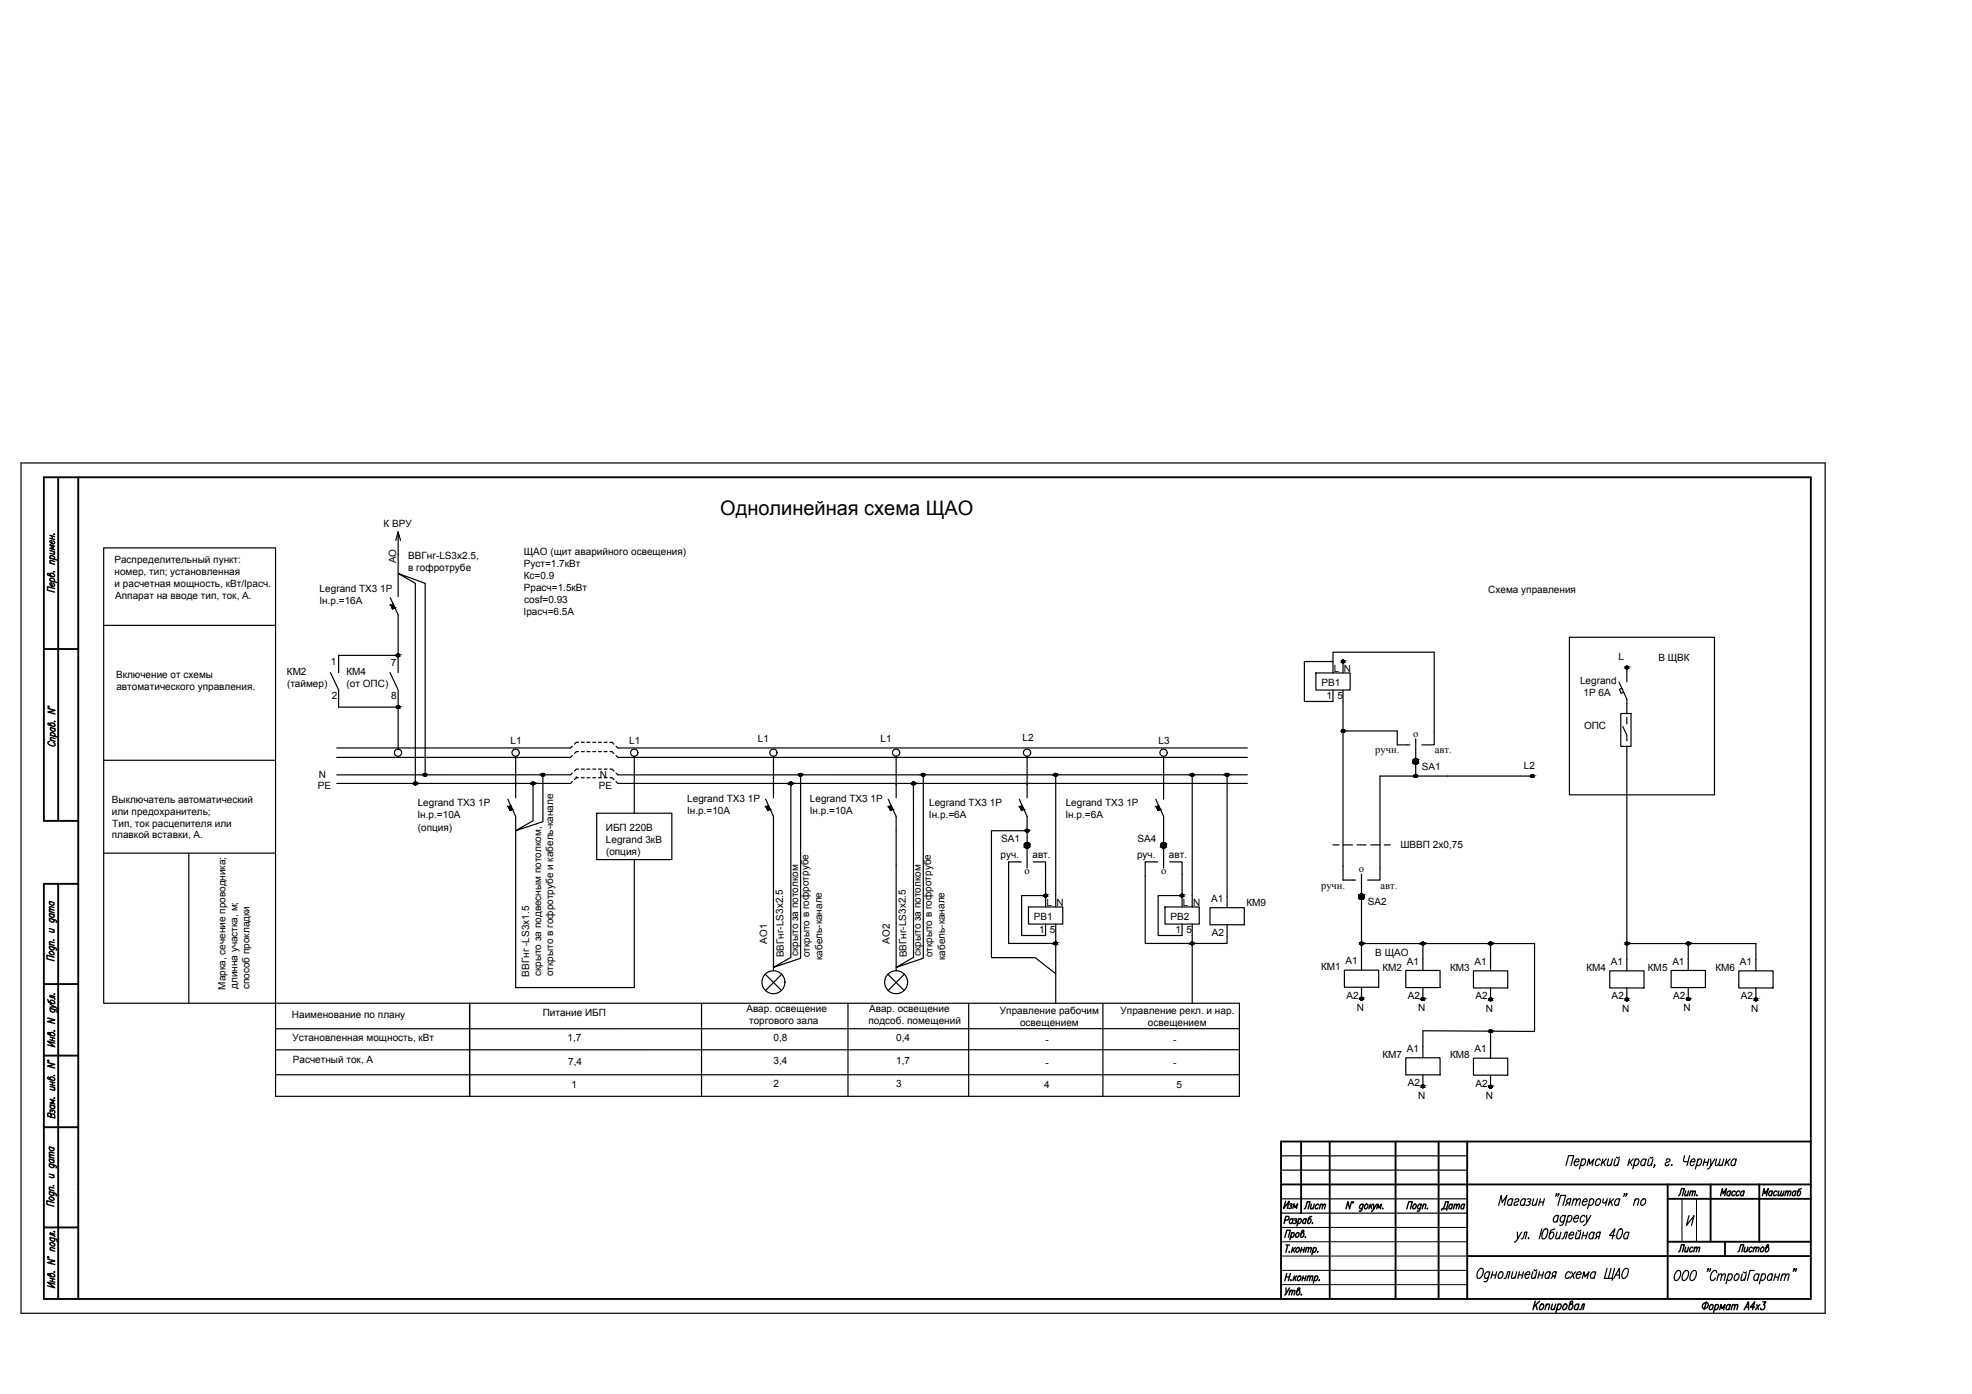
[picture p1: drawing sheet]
<svg xmlns="http://www.w3.org/2000/svg" width="420mm" height="297mm" viewBox="0 0 420 297" stroke-linecap="round" stroke-linejoin="round" font-family="sans-serif">
<defs><g id="words">
<text font-size="4.4" x="272.7" y="258.6">Изм</text>
<text font-size="4.3" x="153.4" y="109.7">Однолинейная схема ЩАО</text>
<g font-size="2.3">
<text x="293" y="160.5">ручн.</text>
<text x="301.1" y="157.1">о</text>
<text x="305.7" y="160.5">авт.</text>
<text x="289.5" y="185.9">о</text>
<text x="218.3" y="186.3">о</text>
<text x="247.4" y="186.3">о</text>
<text x="281.5" y="189.3">ручн.</text>
<text x="294.1" y="189.3">авт.</text>
</g>
<g font-size="2.1">
<text x="81.7" y="112.3">К ВРУ</text>
<text x="24.4" y="119.9">Распределительный пункт:</text>
<text x="86.9" y="119">ВВГнг-LS3x2.5,</text>
<text x="111.6" y="118.3">ЩАО (щит аварийного освещения)</text>
<text x="24.4" y="122.4">номер, тип; установленная</text>
<text x="24.4" y="125">и расчетная мощность, кВт/Iрасч.</text>
<text x="84.4" y="120" transform="rotate(-90 84.4 120)">АО</text>
<text x="87" y="121.6">в гофротрубе</text>
<text x="111.6" y="120.8">Pуст=1.7кВт</text>
<text x="111.6" y="123.4">Кс=0.9</text>
<text x="111.6" y="125.9">Ррасч=1.5кВт</text>
<text x="24.5" y="127.5">Аппарат на вводе тип, ток, А.</text>
<text x="68.1" y="128.7">Iн.р.=16А</text>
<text x="68.1" y="126.2">Legrand TX3 1P</text>
<text x="111.6" y="131.1">Iрасч=6.5A</text>
<text x="111.7" y="128.5">cosf=0.93</text>
<text x="317.1" y="126.5">Схема управления</text>
<text x="61.1" y="143.8">КМ2</text>
<text x="70.5" y="141.7">1</text>
<text x="73.8" y="143.8">КМ4</text>
<text x="83.3" y="141.8">7</text>
<text x="284.2" y="143.2">L</text>
<text x="286.3" y="143.2">N</text>
<text x="344.8" y="140.7">L</text>
<text x="353.3" y="140.9">В ЩВК</text>
<text x="24.7" y="144.5">Включение от схемы</text>
<text x="24.8" y="147">автоматического управления.</text>
<text x="61.2" y="146.4">(таймер)</text>
<text x="70.7" y="149">2</text>
<text x="73.8" y="146.4">(от ОПС)</text>
<text x="83.3" y="149">8</text>
<text x="281.5" y="146.1">РВ1</text>
<text x="282.6" y="148.9">1</text>
<text x="284.9" y="149">5</text>
<text x="336.6" y="145.9">Legrand</text>
<text x="337.4" y="148.4">1P 6А</text>
<text x="337.5" y="155.3">ОПС</text>
<text x="108.8" y="158.6">L1</text>
<text x="134.1" y="158.6">L1</text>
<text x="161.5" y="158">L1</text>
<text x="187.6" y="158">L1</text>
<text x="217.9" y="157.9">L2</text>
<text x="246.8" y="158.6">L3</text>
<text x="67.9" y="165.7">N</text>
<text x="127.8" y="165.7">N</text>
<text x="303" y="164.1">SA1</text>
<text x="324.7" y="163.8">L2</text>
<text x="23.8" y="171">Выключатель автоматический</text>
<text x="23.8" y="173.6">или предохранитель;</text>
<text x="67.7" y="168.1">PE</text>
<text x="89" y="171.8">Legrand TX3 1Р</text>
<text x="127.6" y="168.1">PE</text>
<text x="146.4" y="173.4">Iн.р.=10А</text>
<text x="146.4" y="170.9">Legrand TX3 1P</text>
<text x="172.5" y="173.4">Iн.р.=10А</text>
<text x="172.6" y="170.9">Legrand TX3 1P</text>
<text x="198" y="171.8">Legrand TX3 1Р</text>
<text x="227.1" y="171.8">Legrand TX3 1Р</text>
<text x="23.8" y="178.7">плавкой вставки, А.</text>
<text x="23.9" y="176.1">Тип, ток расцепителя или</text>
<text x="89" y="174.4">Iн.р.=10А</text>
<text x="89" y="177">(опция)</text>
<text x="129.1" y="177.1">ИБП 220В</text>
<text x="129.1" y="179.7">Legrand 3кВ</text>
<text x="197.9" y="174.4">Iн.р.=6А</text>
<text x="213.3" y="179.4">SA1</text>
<text x="227" y="174.4">Iн.р.=6А</text>
<text x="242.4" y="179.4">SA4</text>
<text x="129.1" y="182.2">(опция)</text>
<text x="213.2" y="182.8">руч.</text>
<text x="220" y="182.9">авт.</text>
<text x="242.3" y="182.8">руч.</text>
<text x="249.1" y="182.9">авт.</text>
<text x="298.4" y="180.7">ШВВП 2х0,75</text>
<text x="175.2" y="197.7" transform="rotate(-90 175.2 197.7)">-</text>
<text x="201.3" y="197.7" transform="rotate(-90 201.3 197.7)">-</text>
<text x="220.3" y="196">РВ1</text>
<text x="223" y="193.1">L</text>
<text x="225.1" y="193.1">N</text>
<text x="249.4" y="196">РВ2</text>
<text x="252" y="193.1">L</text>
<text x="254.2" y="193.1">N</text>
<text x="258" y="192.1">А1</text>
<text x="265.5" y="193.1">КМ9</text>
<text x="291.4" y="192.9">SA2</text>
<text x="163.5" y="201.1" transform="rotate(-91 163.5 201.1)">АО1</text>
<text x="170" y="203.7" transform="rotate(-90 170 203.7)">скрыто за потолком</text>
<text x="189.6" y="201.1" transform="rotate(-91 189.6 201.1)">АО2</text>
<text x="196.2" y="203.7" transform="rotate(-90 196.2 203.7)">скрыто за потолком</text>
<text x="221.4" y="198.8">1</text>
<text x="223.7" y="198.9">5</text>
<text x="250.5" y="198.8">1</text>
<text x="252.8" y="198.9">5</text>
<text x="258.2" y="199.5">А2</text>
<text x="293" y="203.6">В ЩАО</text>
<text x="112.7" y="208.1" transform="rotate(-90 112.7 208.1)">ВВГнг -LS3x1.5</text>
<text x="115.3" y="208" transform="rotate(-90 115.3 208)">скрыто за подвесным потолком,</text>
<text x="117.8" y="208" transform="rotate(-90 117.8 208)">открыто в гофротрубе и кабель-канале</text>
<text x="167" y="204" transform="rotate(-91 167 204)">ВВГнг-LS3x2.5</text>
<text x="172.6" y="204" transform="rotate(-91 172.6 204)">открыто в гофротрубе</text>
<text x="175.3" y="204.6" transform="rotate(-91 175.3 204.6)">кабель канале</text>
<text x="193.2" y="204" transform="rotate(-91 193.2 204)">ВВГнг-LS3x2.5</text>
<text x="198.7" y="204" transform="rotate(-91 198.7 204)">открыто в гофротрубе</text>
<text x="201.4" y="204.6" transform="rotate(-91 201.4 204.6)">кабель канале</text>
<text x="281.5" y="206.8">КМ1</text>
<text x="286.7" y="205.5">А1</text>
<text x="294.5" y="206.9">КМ2</text>
<text x="299.8" y="205.5">А1</text>
<text x="309" y="206.9">КМ3</text>
<text x="314.2" y="205.6">А1</text>
<text x="338" y="206.9">КМ4</text>
<text x="343.2" y="205.6">А1</text>
<text x="351.1" y="206.9">КМ5</text>
<text x="356.3" y="205.5">А1</text>
<text x="365.5" y="206.9">КМ6</text>
<text x="370.7" y="205.6">А1</text>
<text x="48" y="210.9" transform="rotate(-90 48 210.9)">Марка, сечение проводника;</text>
<text x="50.6" y="210.7" transform="rotate(-90 50.6 210.7)">длинна участка, м;</text>
<text x="53.2" y="210.8" transform="rotate(-90 53.2 210.8)">способ прокладки</text>
<text x="159" y="215.7">Авар. освещение</text>
<text x="185.2" y="215.7">Авар. освещение</text>
<text x="286.9" y="212.8">А2</text>
<text x="289.1" y="215.4">N</text>
<text x="299.9" y="212.9">А2</text>
<text x="302.2" y="215.5">N</text>
<text x="314.4" y="213">А2</text>
<text x="316.6" y="215.6">N</text>
<text x="343.4" y="213">А2</text>
<text x="345.6" y="215.6">N</text>
<text x="356.5" y="212.9">А2</text>
<text x="358.7" y="215.5">N</text>
<text x="370.9" y="213">А2</text>
<text x="373.1" y="215.6">N</text>
<text x="62.2" y="216.9">Наименование по плану</text>
<text x="62.3" y="221.9">Установленная мощность, кВт</text>
<text x="115.6" y="216.5">Питание ИБП</text>
<text x="120.9" y="221.7">1,7</text>
<text x="159.6" y="218.2">торгового зала</text>
<text x="164.8" y="221.8">0,8</text>
<text x="185" y="218.3">подсоб. помещений</text>
<text x="190.9" y="221.8">0,4</text>
<text x="213.1" y="216.1">Управление рабочим</text>
<text x="217.3" y="218.6">освещением</text>
<text x="238.8" y="216.1">Управление рекл. и нар.</text>
<text x="244.6" y="218.6">освещением</text>
<text x="62.4" y="226.5">Расчетный ток, А</text>
<text x="121.1" y="227">7,4</text>
<text x="164.8" y="226.7">3,4</text>
<text x="190.9" y="226.7">1,7</text>
<text x="222.7" y="222.3">-</text>
<text x="222.7" y="227.1">-</text>
<text x="250" y="222.2">-</text>
<text x="250" y="227.1">-</text>
<text x="294.5" y="225.4">КМ7</text>
<text x="299.8" y="224.1">А1</text>
<text x="309" y="225.5">КМ8</text>
<text x="314.2" y="224.2">А1</text>
<text x="121.7" y="231.9">1</text>
<text x="164.8" y="231.5">2</text>
<text x="190.9" y="231.5">3</text>
<text x="222.5" y="231.7">4</text>
<text x="250.6" y="231.8">5</text>
<text x="299.9" y="231.5">А2</text>
<text x="314.4" y="231.6">А2</text>
<text x="302.2" y="234.1">N</text>
<text x="316.6" y="234.2">N</text>
</g>
</g></defs>
<!-- layer: 0 -->
<g fill="none" stroke="#000" stroke-width=".25">
<path d="M22.1 116.7h36.6v97.1h-36.6zM84.8 113.3l-.5 1.9M85.3 115.2l-.5-1.9v13.8M22.1 133.3h36.6M83.2 127.4l1.6 3.6v12.3M83.8 128.7l-.5 .2 .3 .9 .6-.3M84.8 139.7h-12.6v3.6M334.4 135.8h30.9v33.6h-30.9zM70.4 143.3l1.8 3.7v3.7h12.6M83.1 143.3l1.7 3.7v3.7M84.8 150.7v8.9M122 159l-.4 .4h-49.9"/>
<path d="M123.2 158.2h-.4l-.4 .4M123.9 158.2h.6M125.1 158.2h.6M126.3 158.2h.6M127.5 158.2h.6M128.7 158.2h.6M130 158.2h.4l.4 .4M131.2 159l.4 .4h134.2M280.4 143.4h7.3v3.6h-7.3zM284 141h-6.1v8.5h6.1v-2.5M284 141v-2h21.6v19.7h-2.7M284 141v2.4"/>
<path d="M286.1 155.8h11.6v2.9h2.7M286.1 147v40.5h2.7M286.1 141v2.4M301.6 157.4v8M344.9 145.3l1.7 3.7v3M345.3 152h2.2v7h-2.2zM345.6 146.7l-.5 .2 .3 .8 .5-.2M345.8 154.8l.8 1.8v1.3M346.6 142.3v3M346.6 152.8v1.5M346.6 159v47.9M22.1 162h36.6"/>
<path d="M90.6 165.1v-40.8l-5.8-2.1 3.7 2.1v42.6M108.2 170.3l1.7 3.7v36.4h25.2v-27.2M108.8 171.7l-.5 .2 .4 .8 .5-.2M109.9 161.1v8.9M115.7 165.4v9.7l-5.8 1.9 3.7-2.1v-7.7M122 161l-.4 .4h-49.9M122 164.7l-.4 .4h-49.9M122 166.5l-.4 .4h-49.9M122.8 165.7h.1M123.2 160.2h-.4l-.4 .4M123.2 163.9h-.4l-.4 .4M123.2 165.7h-.4l-.4 .4"/>
<path d="M123.9 160.2h.6M123.9 163.9h.6M123.9 165.7h.6M125.1 160.2h.6M125.1 163.9h.6M125.1 165.7h.6M126.3 160.2h.6M126.3 163.9h.6M126.3 165.7h.6M127.1 173.3h16v9.9h-16zM127.5 160.2h.6M127.5 163.9h.6"/>
<path d="M127.5 165.7h.6M128.7 160.2h.6M128.7 163.9h.6M128.7 165.7h.6M130 160.2h.4l.4 .4M130 163.9h.4l.4 .4M130 165.7h.4l.4 .4M131.2 161l.4 .4h134.2M131.2 166.5l.4 .4h134.2M131.2 164.7l.4 .4M135.1 161.1v12.2M163.1 170.3l1.7 3.7v32.9"/>
<path d="M163.7 171.7l-.5 .2 .4 .8 .5-.2M164.8 161.1v8.9M170.6 165.4v38.8l-5.8 1.9 3.7-2.1v-36.7M189.2 170.3l1.7 3.7v32.9M189.9 171.7l-.6 .2 .4 .8 .6-.2M190.9 161.1v8.9M196.7 165.4v38.8l-5.8 1.9 3.7-2.1v-36.7M217.2 170.3l1.6 3.7v10.9M217.8 171.7l-.5 .2 .3 .8 .6-.2M218.8 177h-7.6v27.1h9.4l4.3 3.4M218.8 161.1v8.9M224.9 165.1v28.2"/>
<path d="M246.2 170.3l1.7 3.7v10.9M246.9 171.7l-.5 .2 .3 .8 .6-.2M247.9 161.1v9.2M254 165.1v28.2M261.4 165.1v28.3M265.8 165.1h-134.2M326.5 165.4h-32.5v22.1h-2.6M22.1 181.8h36.6M40.2 181.8v31.8M217.6 183.7h-2.7v17.3h10M219.1 193.3h7.3v3.6h-7.3zM220.1 183.7h2.7v7.1h-5.1v8.5h5.1v-2.4"/>
<path d="M222.8 190.8v2.5M224.9 196.9v16.9M246.7 183.7h-2.7v17.3h17.4v-3.9M248.2 193.3h7.3v3.6h-7.3zM249.2 183.7h2.7v7.1h-5.1v8.5h5.1v-2.4M251.9 190.8v2.5M254 196.9v16.9M257.8 193.4h7.3v3.7h-7.3zM284 180h1.3M286.2 180h2M289.2 180h1.9M290.1 186.2v20.5"/>
<path d="M292.1 180h1.9M295 180h1.2M58.7 213.8h205.4v19.8h-205.4v-19.8M100 213.8v19.8M149.5 213.8v19.8M163 207.6l3.5 3.4M166.6 207.6l-3.5 3.5M180.7 213.8v19.8M189.2 207.6l3.4 3.4M192.7 207.6l-3.5 3.5M206.4 213.8v19.8M235 213.8v19.8"/>
<path d="M264.1 219.2h-205.4M286.4 206.7h7.3v3.7h-7.3zM290.1 201.1h36.9v18.7l-23.8-.2v5.8M290.1 210.4v2.4M299.5 206.8h7.3v3.6h-7.3zM303.2 201.1v5.7M303.2 210.4v2.5M313.9 206.9h7.3v3.6h-7.3zM317.6 201.1v5.8M317.6 219.6v5.9M317.6 210.5v2.5M343 206.9h7.3v3.6h-7.3z"/>
<path d="M346.6 201.1h27.5v5.8M346.6 210.5v2.5M356.1 206.8h7.3v3.6h-7.3zM359.7 201.1v5.7M359.7 210.4v2.5M370.5 206.9h7.3v3.6h-7.3zM374.1 210.5v2.5M58.7 229h205.4M100 233.6v-19.8v19.8M264.1 223.7h-205.4M299.5 225.4h7.3v3.6h-7.3zM303.2 229v2.5"/>
<path d="M313.9 225.5h7.3v3.6h-7.3zM317.6 229.1v2.5M272.9 258.5h39.7M272.9 255.5h39.7M272.9 249.3h39.7M272.9 246.3h39.7M319.3 256.9l.6-2.2 .2 1.5 1-1.5-.6 2.2M322.3 255.7l-.2-.2a.79 .79 0 0 0-.8 .3 .79 .79 0 0 0 0 .9l.3 .2 .4-.3M322.3 255.4l-.3 1.5M322.8 255.7a.54 .54 0 0 1 .8-.2l-.1 .4-.8 .3-.1 .5a.53 .53 0 0 0 .8-.1M325 255.7l-.1-.2a.8 .8 0 0 0-.8 .3 .8 .8 0 0 0-.1 .9 .47 .47 0 0 0 .8-.1M325.1 255.4l-.4 1.5"/>
<path d="M325.4 255.5h.7a.43 .43 0 0 1-.5 .5M325.8 256l.2 .2-.1 .5a.54 .54 0 0 1-.8 0M326.8 255.4l-.3 1.3 .3 .2 .5-.5M327.6 255.4l-.4 1.5M328 256.2h.9M328.2 255.4l-.4 1.5M329 255.4l-.3 1.5M331.7 254.4h-.2l.1-.1v.3l-.2 .3M331.9 256.9l.6-2.2h1.1l-.6 2.2M332 259.3l-.1-.2a.8 .8 0 0 0-.8 .3 .8 .8 0 0 0 0 .9l.3 .1 .4-.3M332.1 259l-.4 1.4M332.1 254.4h-.1l.1-.1-.3 .6"/>
<path d="M333.5 259.3l-.3-.3a.86 .86 0 0 0-.7 .5 .86 .86 0 0 0 .1 .9l.6-.3M333.5 259l-.6 1.9a.4 .4 0 0 1-.6 .1M333.6 248.4l.6-2.2h1.1l-.6 2.2M334 256.3l-.5 .6M334.1 259.3l.6-.3a.8 .8 0 0 1 .1 .9 .8 .8 0 0 1-.8 .4l-.1-.2M334.2 259l-.6 2.1M334.4 256.3h-.4l-.2-.5 .4-.4h.5l-.4 1.5M335.2 255.8l.5-.4 .3 .1-.3 1.4M335.3 255.4l-.4 1.5M335.4 259.6h.9v-.4l-.2-.2a.86 .86 0 0 0-.7 .5 .86 .86 0 0 0 .1 .9l.6-.3M335.5 247.6h.9v-.4l-.2-.3a.87 .87 0 0 0-.7 .6 .87 .87 0 0 0 .1 .9h.3l.3-.3M336 255.8l.4-.4 .3 .1-.3 1.4"/>
<path d="M337 247.3l.6-.4a.88 .88 0 0 1-.6 1.5l-.2-.3M337.1 246.9l-.6 2.2M337.2 256h.9v-.5a.77 .77 0 0 0-.9 .4 .77 .77 0 0 0 .2 1l.6-.3M337.7 259.3l-.2-.3a.86 .86 0 0 0-.7 .5 .86 .86 0 0 0 .1 .9l.6-.3M338 259l.1 1.4 .9-1.4M338.2 248.4l.3-1.5 .3 1.2 .8-1.2-.4 1.5M338.7 255.7l.6-.3a.86 .86 0 0 1 .2 .9 .86 .86 0 0 1-.8 .6l-.2-.3M338.8 255.4l-.6 2.2M340.4 255.5l.4-.1a.88 .88 0 0 1-.6 1.5 .88 .88 0 0 1 .2-1.4zM341 247.3l-.3-.4a.89 .89 0 0 0-.6 1.5h.3l.3-.3M341.5 246.9l-.4 1.5M341.6 255.4l-.1 .5 .1 .4 .7-.4"/>
<path d="M341.6 247.6l.4 .8M342.3 246.9l-1.1 1.1M342.5 255.4l-.4 1.5M342.7 246.9l-.3 1.4 .4 .1 .5-.4M343.1 255.4l-.4 1.5M343.2 256l.3 .9M343.6 246.9l-.4 1.5M343.8 255.4l-1 1M344.2 246.9l-.3 1.4 .3 .1 .5-.4M344.4 246.5l.2 .3 .5-.3M345 246.9l-.4 1.5M345.1 255.7l-.1-.2a.8 .8 0 0 0-.9 .3 .8 .8 0 0 0 0 .9l.4 .2 .3-.3"/>
<path d="M345.1 255.4l-.3 1.5M346.2 254.4h-.2l.1-.1v.3l-.2 .3M346.6 254.4h-.1h.1l-.3 .5M347.2 246.9l-.4 1.5M347.4 247.6l.3 .8M348 246.9l-1 1.1M348.3 255.8l.5-.4 .4 .1-.3 1.4M348.4 247.3l.6-.4a.88 .88 0 0 1-.6 1.5l-.3-.3M348.4 255.4l-.4 1.5M348.4 246.9l-.5 2.2M349.8 255.7l.6-.3a.86 .86 0 0 1 .1 .9 .86 .86 0 0 1-.7 .6 .69 .69 0 0 1 0-1.2zM350.6 247.3v-.2a.81 .81 0 0 0-.8 .2 .81 .81 0 0 0-.2 .9l.2 .2h.2l.4-.3"/>
<path d="M350.7 246.9l-.4 1.5M351.3 246.9l-.2 1.4 .3 .1 .5-.4M351.6 246.5l.2 .3 .4-.3M352.2 246.9l-.4 1.5M352.6 248.3h-.2l.1-.1-.2 .6M355 247.3a.52 .52 0 0 1 .8-.2l-.1 .4-.8 .3-.1 .5a.53 .53 0 0 0 .8-.2M356.1 248.3l.1-.1-.1 .2zM358.9 246.2l-.2 1.3 .9 .1M359.9 259l-.6 2.2 1.6-2.2-.5 2.2M360 246.2l-.6 2.2M360.2 247.6h.9v-.4l-.2-.3a.89 .89 0 0 0-.6 1.5h.3l.3-.3M361.7 247.3l.4-.4h.2a.87 .87 0 0 1 .2 1 .87 .87 0 0 1-.8 .5l-.2-.3"/>
<path d="M361.8 246.9l-.6 2.2M363 247.7h.9M363.2 246.9l-.3 1.5M364.1 246.9l-.4 1.5M364.5 246.9v1.5l.9-1.5M364.5 248.4l-.4 .6-.3 .1M365.8 246.9l-.3 1.4 .3 .1 .4-.4M366.5 246.9l-.3 1.4 .3 .1 .5-.4M367.3 246.9l-.4 1.5M367.9 246.9l-.4 1.5M368 247.6l.4 .8M368.7 246.9l-1.1 1.1"/>
<path d="M369.9 247.3l-.1-.2a.81 .81 0 0 0-.8 .2 .81 .81 0 0 0-.1 .9l.1 .2h.3l.3-.3M369.9 246.9l-.3 1.5M315.1 270.6a.54 .54 0 0 1 .8-.2 1.73 1.73 0 0 1-.7 2l-.4-.1-.1-.4 .1-.8zM317.3 271.3v-.2a.79 .79 0 0 0-.9 .4 .79 .79 0 0 0 .1 .9h.3l.3-.3M317.4 271l-.4 1.6a.64 .64 0 0 1-.7 .5l-.1-.1M317.9 271.7h.8M318 271l-.3 1.4M318.9 271l-.4 1.4M319.6 271.1l.4-.1a.88 .88 0 0 1-.6 1.4 .9 .9 0 0 1 .2-1.3zM320.5 272.4l.3-.1 .2-.3 .2-1h.5l-.4 1.4M322.3 271l-.3 1.3 .4 .1 .5-.4M323.2 271l-.4 1.4"/>
<path d="M323.3 262.5l.1 1.5 .8-1.5M323.4 264l-.3 .4-.5 .3M323.6 271.7h.8M323.8 271l-.4 1.4M324.1 264l.4-.1 .1-.3 .3-1.1h.4l-.3 1.5M324.6 271l-.4 1.4M325 271.6h.9v-.5a.79 .79 0 0 0-.9 .4 .79 .79 0 0 0 .1 .9h.3l.3-.3M325.6 263.9l.1-.1v.2zM326.6 271l-.3 1.3 .4 .1 .4-.4M326.8 270.6l.2 .2 .5-.2M327.4 271l-.4 1.4M327.8 271.7h.9"/>
<path d="M328 271l-.3 1.4M328.2 262.9h.4M328.5 261.8l-.6 2.2M328.9 271l-.4 1.4M329.1 261.9l.5-.1a1.69 1.69 0 0 1-.6 2.2h-.3a1.79 1.79 0 0 1 .4-2.1zM330.2 271.3v-.2a.8 .8 0 0 0-.9 .4 .8 .8 0 0 0 .1 .9h.2l.4-.3M330.3 271l-.4 1.4M330.9 271.9l-.4 .5M331.3 261.8l-.8 .3-.1 .3-.4 1.2 .1 .3a.8 .8 0 0 0 .8-.3 .8 .8 0 0 0 .1-.9l-.4-.2-.4 .4M331.4 271.9h-.5l-.2-.5 .3-.3 .6-.1-.4 1.4M331.8 262.5l-.3 1.4 .3 .1 .5-.4M332.6 262.5l-.4 1.5"/>
<path d="M332.8 264l.3-.1 .1-.3 .3-1.1h.5l-.4 1.5M334.3 263.2h1l-.1-.5a.79 .79 0 0 0-.8 .3 .79 .79 0 0 0 .1 1l.6-.3M334.6 271.3l-.1-.2a.79 .79 0 0 0-.9 .4 .79 .79 0 0 0 .1 .9h.3l.4-.3M334.9 271l.5 1.4M335.7 271l-1.2 1.4M335.9 271.6h.9v-.5a.79 .79 0 0 0-.9 .4 .79 .79 0 0 0 .1 .9l.7-.3M336 262.5l-.3 1.4 .3 .1 .5-.4M336.2 262.1l.2 .3 .4-.3M336.8 262.5l-.4 1.5M337.1 272.4l.4-1.4 .2 1.1 .9-1.1-.4 1.4M337.2 263.3h.8M337.4 262.5l-.4 1.5"/>
<path d="M338.1 260.4l-.2 .4-.5 .3M338.2 262.5l-.3 1.5M339.6 262.9l-.1-.2a.81 .81 0 0 0-.8 .2 .81 .81 0 0 0-.1 .9l.2 .2h.2l.4-.3M339.7 262.5l-.4 1.5M339.9 271.3l-.1-.2a.8 .8 0 0 0-.8 .4 .8 .8 0 0 0 .1 .9l.6-.3M340 271l-.4 1.4M340.3 263.5l-.5 .5M340.7 263.5h-.4l-.2-.4 .4-.6h.5l-.4 1.5M342.4 270.3l-.6 2.1h1.8l-.1 .4M343.3 270.3l-.6 2.1M343.8 272.4l1.2-2.1 .1 2.1M344 270.3l-.6 2.1"/>
<path d="M344.1 263.3h-1.2l1.2-1.5-.6 2.2M344.2 271.7h.8M345 261.9l.5-.1a.92 .92 0 0 1 .1 1.3l-.5 .8-.4 .1a.9 .9 0 0 1-.1-1.2zM346 270.6a.51 .51 0 0 1 .4-.3 .51 .51 0 0 1 .5 .3 1.47 1.47 0 0 1-1.1 1.8l-.2-.3v-.5zM347 262.9l-.1-.2a.81 .81 0 0 0-.8 .2 .81 .81 0 0 0-.1 .9l.2 .2h.2l.4-.3M347.1 262.5l-.4 1.5M355.3 276.8h.1M357.1 271a.54 .54 0 0 1 .9-.2 1.48 1.48 0 0 1-1.1 2.1l-.2-.3v-.6zM359 270.8l.5-.1a1.41 1.41 0 0 1-.9 2.2 1.47 1.47 0 0 1 .4-2.1zM360.5 271l.4-.3h.3a1.41 1.41 0 0 1-.9 2.2l-.2-.3v-.6zM364 270.4h-.1l.1-.1-.3 .6M364.5 270.4h-.2h.2l-.3 .5"/>
<path d="M365.8 271.2v-.2a.54 .54 0 0 0-.6-.3 .54 .54 0 0 0-.5 .5l-.3 .8 .1 .7a.59 .59 0 0 0 1-.4M366.1 271.8l.5-.4 .3 .1-.3 1.4M366.2 271.4l-.4 1.5M366.8 271.8l.5-.4 .3 .1-.3 1.4M368.3 271.7a.47 .47 0 0 1 .7-.2 .8 .8 0 0 1 0 .9 .8 .8 0 0 1-.9 .3l-.1-.1M368.3 271.4l-.6 2.2M369.7 271.7l.6-.3a.86 .86 0 0 1 .1 .9 .86 .86 0 0 1-.7 .6l-.2-.3zM371.2 271.4l-.3 1.3 .4 .2 .5-.4M371.5 271l.2 .2 .4-.2M372.1 271.4l-.4 1.5M373.8 270.7h-.9l-.6 2.2M374.7 271.7l-.1-.2a.79 .79 0 0 0-.8 .3 .79 .79 0 0 0 0 .9l.3 .2 .4-.3"/>
<path d="M374.8 271.4l-.4 1.5M375.3 271.7a.47 .47 0 0 1 .8-.2 .8 .8 0 0 1 0 .9 .8 .8 0 0 1-.9 .3l-.1-.1M375.4 271.4l-.6 2.2M377.6 271.7l-.1-.2a.8 .8 0 0 0-.8 .3 .8 .8 0 0 0 0 .9 .47 .47 0 0 0 .7-.1M377.7 271.4l-.4 1.5M378.1 272.2h.9M378.3 271.4l-.4 1.5M379.2 271.4l-.4 1.5M379.7 271.8l.4-.4 .3 .1-.3 1.4M379.8 271.4l-.4 1.5M380.4 271.8l.5-.4 .3 .1-.3 1.4M382.3 270.4h-.1l.1-.1-.3 .6"/>
<path d="M382.8 270.4h-.2l.1-.1v.3l-.2 .3"/>
<circle cx="84.8" cy="139.6" r=".31"/>
<circle cx="84.8" cy="150.7" r=".31"/>
<circle cx="286.1" cy="141" r=".31"/>
<circle cx="286.1" cy="155.7" r=".31"/>
<circle cx="346.6" cy="142.3" r=".31"/>
<circle cx="84.8" cy="160.4" r=".77"/>
<circle cx="88.5" cy="166.9" r=".31"/>
<circle cx="90.6" cy="165.1" r=".31"/>
<circle cx="109.9" cy="160.4" r=".77"/>
<circle cx="113.5" cy="166.9" r=".31"/>
<circle cx="115.7" cy="165.1" r=".31"/>
<circle cx="135.1" cy="160.4" r=".77"/>
<circle cx="164.8" cy="160.4" r=".77"/>
<circle cx="168.5" cy="166.9" r=".31"/>
<circle cx="170.6" cy="165.1" r=".31"/>
<circle cx="190.9" cy="160.4" r=".77"/>
<circle cx="194.6" cy="166.9" r=".31"/>
<circle cx="196.7" cy="165.1" r=".31"/>
<circle cx="218.8" cy="160.4" r=".77"/>
<circle cx="218.8" cy="177" r=".31"/>
<circle cx="224.9" cy="165.1" r=".31"/>
<circle cx="247.9" cy="160.4" r=".77"/>
<circle cx="254" cy="165.1" r=".31"/>
<circle cx="261.4" cy="165.1" r=".31"/>
<circle cx="301.6" cy="165.4" r=".31"/>
<circle cx="326.5" cy="165.4" r=".31"/>
<circle cx="222.8" cy="190.8" r=".31"/>
<circle cx="251.8" cy="190.8" r=".31"/>
<circle cx="164.8" cy="209.3" r="2.44"/>
<circle cx="190.9" cy="209.3" r="2.44"/>
<circle cx="224.9" cy="201" r=".31"/>
<circle cx="254" cy="201" r=".31"/>
<circle cx="290.1" cy="201" r=".31"/>
<circle cx="290.1" cy="212.8" r=".31"/>
<circle cx="303.2" cy="201" r=".31"/>
<circle cx="303.2" cy="212.9" r=".31"/>
<circle cx="317.6" cy="201" r=".31"/>
<circle cx="317.6" cy="212.9" r=".31"/>
<circle cx="317.6" cy="219.7" r=".31"/>
<circle cx="346.6" cy="201" r=".31"/>
<circle cx="346.6" cy="212.9" r=".31"/>
<circle cx="359.7" cy="201" r=".31"/>
<circle cx="359.7" cy="212.9" r=".31"/>
<circle cx="374.1" cy="212.9" r=".31"/>
<circle cx="303.2" cy="231.5" r=".31"/>
<circle cx="317.6" cy="231.5" r=".31"/>
</g>
<g fill="#000" stroke="#000" stroke-width=".21">
<path d="M83.3 128.9h.6l.3 .6zM83.3 128.9l.5-.2 .1 .2zM84.7 139.9h.2zM286.1 140.7h.1zM286.1 155.5h.1zM88.4 166.6h.2zM90.5 165.4h.2zM108.3 171.9h.6l.3 .6zM108.3 171.9l.5-.2 .1 .2zM113.5 166.6h.1zM163.2 171.9h.6l.3 .6zM163.2 171.9l.5-.2 .1 .2z"/>
<path d="M168.4 166.6h.2zM170.5 165.4h.2zM189.3 171.9h.7l.2 .6zM189.3 171.9l.6-.2 .1 .2zM194.5 166.6h.2zM196.6 165.4h.2zM217.3 171.9h.6l.3 .6zM217.3 171.9l.5-.2 .1 .2zM246.4 171.9h.6l.2 .6zM246.4 171.9l.5-.2 .1 .2zM301.6 165.7h.1zM326.4 165.1h.2z"/>
<path d="M222.7 190.5h.2zM251.8 190.5h.1zM224.8 200.7h.2zM224.8 201.3h.2zM253.9 201.3h.2zM290 212.5h.2zM303.1 201.4h.1zM317.5 212.7h.2zM317.5 219.4h.2zM346.5 212.7h.2zM374 212.7h.2zM303.1 231.2h.1z"/>
<path d="M303.1 231.8h.1z"/>
<path d="M83.3 128.9l.2 .6h.7zM83.5 129.5h.7l-.6 .3z"/>
<path d="M84.8 139.3l.1 .1zM84.7 139.4h.2z"/>
<path d="M84.7 139.4h.3zM84.7 139.4h.3z"/>
<path d="M84.7 139.4h.3zM84.6 139.4h.4z"/>
<path d="M84.7 139.9h.3zM84.7 139.9h.2z"/>
<path d="M84.6 139.4h.5zM84.6 139.4h.5z"/>
<path d="M84.6 139.9h.4zM84.6 139.9h.4z"/>
<path d="M84.6 139.4l.5 .1zM84.6 139.4l.5 .1z"/>
<path d="M84.6 139.9h.5zM84.6 139.9h.4z"/>
<path d="M84.6 139.5h.5zM84.6 139.5h.5z"/>
<path d="M84.6 139.8h.5zM84.6 139.8l.5 .1z"/>
<path d="M84.6 139.5l.5 .1zM84.6 139.5l.5 .1z"/>
<path d="M84.5 139.6l.6 .1zM84.5 139.6l.6 .1z"/>
<path d="M84.5 139.7h.6zM84.5 139.7h.6z"/>
<path d="M84.5 139.7l.6 .1zM84.5 139.7l.6 .1z"/>
<path d="M84.6 139.8h.5zM84.6 139.8h.5z"/>
<path d="M84.8 150.4h.1zM84.7 150.4h.2z"/>
<path d="M84.7 150.4h.3zM84.7 150.4h.3z"/>
<path d="M84.7 151h.2zM84.7 151h.2z"/>
<path d="M84.7 150.4h.3zM84.7 150.4h.3z"/>
<path d="M84.7 151h.3zM84.7 151h.2z"/>
<path d="M84.7 150.4l.4 .1zM84.7 150.4l.4 .1z"/>
<path d="M84.7 150.9h.3zM84.7 150.9l.3 .1z"/>
<path d="M84.6 150.5h.5zM84.6 150.5h.5z"/>
<path d="M84.6 150.9h.5zM84.6 150.9h.4z"/>
<path d="M84.6 150.5l.5 .1zM84.6 150.5l.5 .1z"/>
<path d="M84.6 150.8h.5zM84.6 150.8l.5 .1z"/>
<path d="M84.6 150.6h.5zM84.6 150.6h.5z"/>
<path d="M84.5 150.6l.6 .1zM84.5 150.6l.6 .1z"/>
<path d="M84.5 150.7l.6 .1zM84.5 150.7l.6 .1z"/>
<path d="M84.6 150.8h.5zM84.6 150.8h.5z"/>
<path d="M84.5 150.7h.6zM84.5 150.7h.6z"/>
<path d="M286.1 140.7h.2zM286 140.7h.3z"/>
<path d="M286.1 141.3h.1zM286.1 141.3h.1z"/>
<path d="M286.1 155.5h.2zM286 155.5h.3z"/>
<path d="M286.1 156.1h.1zM286.1 156.1h.1z"/>
<path d="M286 140.7h.3zM286 140.7h.3z"/>
<path d="M286 141.2h.3zM286 141.2l.2 .1z"/>
<path d="M286 155.5h.3zM286 155.5h.3z"/>
<path d="M286 156h.3zM286 156l.2 .1z"/>
<path d="M286 140.7l.4 .1zM285.9 140.8h.5z"/>
<path d="M286 141.2h.3zM286 141.2h.3z"/>
<path d="M286 155.5h.4zM285.9 155.5h.5z"/>
<path d="M286 156h.3zM286 156h.3z"/>
<path d="M285.9 140.8h.5zM285.9 140.8h.5z"/>
<path d="M285.9 141.2h.5zM285.9 141.2h.4z"/>
<path d="M285.9 155.5l.5 .1zM285.9 155.5l.5 .1z"/>
<path d="M285.9 156h.5zM285.9 156h.4z"/>
<path d="M285.9 140.8l.5 .1zM285.9 140.8l.5 .1z"/>
<path d="M285.9 141.1h.5zM285.9 141.1l.5 .1z"/>
<path d="M285.9 155.6l.5 .1zM285.9 155.6l.5 .1z"/>
<path d="M285.9 155.9h.5zM285.9 155.9l.5 .1z"/>
<path d="M285.9 140.9h.6zM285.9 140.9h.6z"/>
<path d="M285.9 141.1h.5zM285.9 141.1h.5z"/>
<path d="M285.9 155.7h.6zM285.9 155.7h.6z"/>
<path d="M285.9 155.9h.5zM285.9 155.9h.5z"/>
<path d="M285.8 140.9l.7 .1zM285.8 140.9l.7 .1z"/>
<path d="M285.8 141h.7zM285.8 141h.7z"/>
<path d="M285.8 141h.7zM285.8 141l.6 .1z"/>
<path d="M285.8 155.7l.7 .1zM285.8 155.7l.7 .1z"/>
<path d="M285.8 155.8h.7zM285.8 155.8h.7z"/>
<path d="M285.8 155.8h.7zM285.8 155.8l.6 .1z"/>
<path d="M346.6 142h.1zM346.5 142h.2z"/>
<path d="M346.5 142h.3zM346.5 142h.3z"/>
<path d="M346.5 142.6h.2zM346.5 142.6h.2z"/>
<path d="M346.5 142h.3zM346.4 142h.4z"/>
<path d="M346.5 142.5h.3zM346.5 142.5l.2 .1z"/>
<path d="M346.4 142l.5 .1zM346.4 142l.5 .1z"/>
<path d="M346.4 142.5h.4zM346.4 142.5h.4z"/>
<path d="M346.4 142.1h.5zM346.4 142.1h.5z"/>
<path d="M346.4 142.5h.5zM346.4 142.5h.4z"/>
<path d="M346.4 142.1h.5zM346.4 142.1h.5z"/>
<path d="M346.4 142.4h.5zM346.4 142.4l.5 .1z"/>
<path d="M346.3 142.1l.6 .1zM346.3 142.1l.6 .1z"/>
<path d="M346.3 142.2l.6 .1zM346.3 142.2l.6 .1z"/>
<path d="M346.3 142.3l.6 .1zM346.3 142.3l.6 .1z"/>
<path d="M346.3 142.4h.6zM346.3 142.4h.6z"/>
<path d="M346.3 142.3h.6zM346.3 142.3h.6z"/>
<path d="M88.4 166.6l.2 .1zM88.4 166.7h.2z"/>
<path d="M88.4 167.2h.2zM88.4 167.2l.1 .1z"/>
<path d="M88.4 166.7h.3zM88.4 166.7h.3z"/>
<path d="M88.4 167.2h.2zM88.4 167.2h.2z"/>
<path d="M88.3 166.7h.4zM88.3 166.7h.4z"/>
<path d="M88.3 167.2h.4zM88.3 167.2h.3z"/>
<path d="M88.3 166.7l.5 .1zM88.2 166.8h.6z"/>
<path d="M88.3 167.1h.4zM88.3 167.1l.4 .1z"/>
<path d="M88.2 166.8h.6zM88.2 166.8h.6z"/>
<path d="M88.2 167.1h.6zM88.2 167.1h.5z"/>
<path d="M88.2 166.8l.6 .1zM88.2 166.8l.6 .1z"/>
<path d="M88.2 166.9h.6zM88.2 166.9h.6z"/>
<path d="M88.2 167h.6zM88.2 167h.6z"/>
<path d="M88.2 167h.6zM88.2 167l.6 .1z"/>
<path d="M88.2 166.9h.6zM88.2 166.9l.6 .1z"/>
<path d="M90.5 164.8h.2zM90.5 164.8h.2z"/>
<path d="M90.5 164.8h.2zM90.4 164.8h.3z"/>
<path d="M90.4 164.8l.4 .1zM90.4 164.9h.4z"/>
<path d="M90.4 165.4h.3zM90.4 165.4h.3z"/>
<path d="M90.4 164.9h.4zM90.4 164.9h.4z"/>
<path d="M90.4 165.3h.4zM90.4 165.3l.3 .1z"/>
<path d="M90.4 164.9h.4zM90.4 164.9h.4z"/>
<path d="M90.4 165.3h.4zM90.4 165.3h.4z"/>
<path d="M90.3 164.9l.6 .1zM90.3 164.9l.6 .1z"/>
<path d="M90.3 165.3h.5zM90.3 165.3h.5z"/>
<path d="M90.3 165l.6 .1zM90.3 165l.6 .1z"/>
<path d="M90.3 165.2h.6zM90.3 165.2l.5 .1z"/>
<path d="M90.3 165.1h.6zM90.3 165.1h.6z"/>
<path d="M90.3 165.1l.6 .1zM90.3 165.1l.6 .1z"/>
<path d="M90.3 165.2h.6zM90.3 165.2h.6z"/>
<path d="M108.3 171.9l.3 .6h.6zM108.6 172.5h.6l-.5 .2z"/>
<path d="M113.5 166.6l.2 .1zM113.4 166.7h.3z"/>
<path d="M113.5 167.2h.1zM113.5 167.2h.1z"/>
<path d="M113.4 166.7h.3zM113.4 166.7h.3z"/>
<path d="M113.4 167.2h.3zM113.4 167.2h.2z"/>
<path d="M113.4 166.7h.4zM113.3 166.7h.5z"/>
<path d="M113.4 167.2h.3zM113.4 167.2h.3z"/>
<path d="M113.3 166.7l.5 .1zM113.3 166.7l.5 .1z"/>
<path d="M113.3 167.1h.5zM113.3 167.1l.4 .1z"/>
<path d="M113.3 166.8h.5zM113.3 166.8h.5z"/>
<path d="M113.3 167.1h.5zM113.3 167.1h.5z"/>
<path d="M113.3 166.8l.6 .1zM113.3 166.8l.6 .1z"/>
<path d="M113.3 167h.5zM113.3 167l.5 .1z"/>
<path d="M113.3 166.9h.6zM113.3 166.9h.6z"/>
<path d="M113.3 166.9l.6 .1zM113.3 166.9l.6 .1z"/>
<path d="M113.3 167h.6zM113.3 167h.5z"/>
<path d="M115.6 164.8h.2zM115.6 164.8h.2z"/>
<path d="M115.6 164.8h.2zM115.5 164.8h.3z"/>
<path d="M115.6 165.4h.2zM115.6 165.4h.1z"/>
<path d="M115.5 164.8l.3 .1zM115.5 164.9h.3z"/>
<path d="M115.5 165.4h.3zM115.5 165.4h.3z"/>
<path d="M115.5 164.9h.4zM115.5 164.9h.4z"/>
<path d="M115.5 165.3h.3zM115.5 165.3l.3 .1z"/>
<path d="M115.4 164.9h.5zM115.4 164.9h.5z"/>
<path d="M115.4 165.3h.5zM115.4 165.3h.4z"/>
<path d="M115.4 164.9l.5 .1zM115.4 164.9l.5 .1z"/>
<path d="M115.4 165.3h.5zM115.4 165.3h.5z"/>
<path d="M115.4 165l.6 .1zM115.4 165l.6 .1z"/>
<path d="M115.4 165.2h.5zM115.4 165.2l.5 .1z"/>
<path d="M115.4 165.1h.6zM115.4 165.1h.6z"/>
<path d="M115.4 165.1l.6 .1zM115.4 165.1l.6 .1z"/>
<path d="M115.4 165.2h.6zM115.4 165.2h.5z"/>
<path d="M163.2 171.9l.3 .6h.6zM163.5 172.5h.6l-.5 .2z"/>
<path d="M168.4 166.6l.2 .1zM168.4 166.7h.2z"/>
<path d="M168.4 167.2h.2zM168.4 167.2l.1 .1z"/>
<path d="M168.4 166.7h.3zM168.4 166.7h.3z"/>
<path d="M168.4 167.2h.2zM168.4 167.2h.2z"/>
<path d="M168.3 166.7h.4zM168.3 166.7h.4z"/>
<path d="M168.3 167.2h.4zM168.3 167.2h.3z"/>
<path d="M168.3 166.7l.5 .1zM168.3 166.7l.5 .1z"/>
<path d="M168.3 167.1h.4zM168.3 167.1l.4 .1z"/>
<path d="M168.2 166.8h.6zM168.2 166.8h.6z"/>
<path d="M168.2 167.1h.6zM168.2 167.1h.5z"/>
<path d="M168.2 166.8l.6 .1zM168.2 166.8l.6 .1z"/>
<path d="M168.2 167h.6zM168.2 167l.6 .1z"/>
<path d="M168.2 166.9h.6zM168.2 166.9h.6z"/>
<path d="M168.2 166.9l.6 .1zM168.2 166.9l.6 .1z"/>
<path d="M168.2 167h.6zM168.2 167h.6z"/>
<path d="M170.6 164.8h.1zM170.5 164.8h.2z"/>
<path d="M170.5 164.8h.2zM170.4 164.8h.3z"/>
<path d="M170.4 164.8l.4 .1zM170.4 164.9h.4z"/>
<path d="M170.4 165.4h.3zM170.4 165.4h.3z"/>
<path d="M170.4 164.9h.4zM170.4 164.9h.4z"/>
<path d="M170.4 165.3h.4zM170.4 165.3l.3 .1z"/>
<path d="M170.3 164.9h.5zM170.3 164.9h.5z"/>
<path d="M170.3 165.3h.5zM170.3 165.3h.5z"/>
<path d="M170.3 164.9l.6 .1zM170.3 164.9l.6 .1z"/>
<path d="M170.3 165.3h.5zM170.3 165.3h.5z"/>
<path d="M170.3 165l.6 .1zM170.3 165l.6 .1z"/>
<path d="M170.3 165.2h.6zM170.3 165.2l.5 .1z"/>
<path d="M170.3 165.1h.6zM170.3 165.1h.6z"/>
<path d="M170.3 165.1l.6 .1zM170.3 165.1l.6 .1z"/>
<path d="M170.3 165.2h.6zM170.3 165.2h.6z"/>
<path d="M189.3 171.9l.3 .6h.6zM189.6 172.5h.6l-.5 .2z"/>
<path d="M194.5 166.6l.3 .1zM194.5 166.7h.3z"/>
<path d="M194.5 167.2h.2zM194.5 167.2l.2 .1z"/>
<path d="M194.5 166.7h.3zM194.5 166.7h.3z"/>
<path d="M194.5 167.2h.3zM194.5 167.2h.2z"/>
<path d="M194.5 166.7h.4zM194.5 166.7h.4z"/>
<path d="M194.5 167.2h.3zM194.5 167.2h.3z"/>
<path d="M194.4 166.7l.5 .1zM194.4 166.7l.5 .1z"/>
<path d="M194.4 167.1h.5zM194.4 167.1l.4 .1z"/>
<path d="M194.4 166.8h.5zM194.4 166.8h.5z"/>
<path d="M194.4 167.1h.5zM194.4 167.1h.5z"/>
<path d="M194.3 166.8l.6 .1zM194.3 166.8l.6 .1z"/>
<path d="M194.3 166.9h.6zM194.3 166.9h.6z"/>
<path d="M194.3 167h.6zM194.3 167h.6z"/>
<path d="M194.3 167h.6zM194.3 167l.6 .1z"/>
<path d="M194.3 166.9h.6zM194.3 166.9l.6 .1z"/>
<path d="M196.7 164.8h.1zM196.6 164.8h.2z"/>
<path d="M196.6 164.8h.2zM196.6 164.8h.2z"/>
<path d="M196.6 164.8l.3 .1zM196.5 164.9h.4z"/>
<path d="M196.6 165.4h.2zM196.6 165.4h.2z"/>
<path d="M196.5 164.9h.4zM196.5 164.9h.4z"/>
<path d="M196.5 165.3h.4zM196.5 165.3l.3 .1z"/>
<path d="M196.5 164.9h.5zM196.5 164.9h.5z"/>
<path d="M196.5 165.3h.4zM196.5 165.3h.4z"/>
<path d="M196.5 164.9l.5 .1zM196.5 164.9l.5 .1z"/>
<path d="M196.5 165.3h.5zM196.5 165.3h.4z"/>
<path d="M196.4 165l.6 .1zM196.4 165l.6 .1z"/>
<path d="M196.4 165.2h.6zM196.4 165.2l.6 .1z"/>
<path d="M196.4 165.1h.6zM196.4 165.1h.6z"/>
<path d="M196.4 165.1l.6 .1zM196.4 165.1l.6 .1z"/>
<path d="M196.4 165.2h.6zM196.4 165.2h.6z"/>
<path d="M217.3 171.9l.2 .6h.7zM217.5 172.5h.7l-.6 .2z"/>
<path d="M218.8 176.7h.1zM218.8 176.7h.1z"/>
<path d="M218.8 179.5h.2zM218.7 179.5h.3z"/>
<path d="M218.8 176.7l.2 .1zM218.7 176.8h.3z"/>
<path d="M218.8 177.3h.1zM218.8 177.3h.1z"/>
<path d="M218.7 176.8h.3zM218.7 176.8h.3z"/>
<path d="M218.7 177.3h.3zM218.7 177.3h.2z"/>
<path d="M218.7 179.5l.4 .1zM218.6 179.6h.5z"/>
<path d="M218.7 176.8h.4zM218.7 176.8h.4z"/>
<path d="M218.7 177.3h.3zM218.7 177.3h.3z"/>
<path d="M218.6 176.8l.5 .1zM218.6 176.8l.5 .1z"/>
<path d="M218.6 177.2h.5zM218.6 177.2l.4 .1z"/>
<path d="M218.6 179.6h.6zM218.5 179.6h.7z"/>
<path d="M218.6 176.9h.5zM218.6 176.9h.5z"/>
<path d="M218.6 177.2h.5zM218.6 177.2h.5z"/>
<path d="M218.6 176.9l.6 .1zM218.6 176.9l.6 .1z"/>
<path d="M218.6 177.1h.5zM218.6 177.1l.5 .1z"/>
<path d="M218.5 177h.7zM218.5 177h.7z"/>
<path d="M218.5 177l.7 .1zM218.5 177l.7 .1z"/>
<path d="M218.5 177.1h.7zM218.5 177.1h.6z"/>
<path d="M218.5 179.6l.8 .1zM218.4 179.7h.9z"/>
<path d="M218.4 179.7l.9 .1zM218.4 179.7l.9 .1h-1z"/>
<path d="M218.3 179.8l1.1 .1zM218.3 179.8l1.1 .1h-1.1z"/>
<path d="M218.3 179.9l1.1 .1zM218.3 179.9l1.1 .1h-1.2z"/>
<path d="M224.9 164.8h.1zM224.8 164.8h.2z"/>
<path d="M224.8 164.8h.3zM224.8 164.8h.3z"/>
<path d="M224.8 165.4h.2zM224.8 165.4h.2z"/>
<path d="M224.8 164.8l.3 .1zM224.7 164.9h.4z"/>
<path d="M224.8 165.4h.3zM224.8 165.4h.2z"/>
<path d="M224.7 164.9h.4zM224.7 164.9h.4z"/>
<path d="M224.7 165.3h.4zM224.7 165.3l.4 .1z"/>
<path d="M224.7 164.9h.5zM224.7 164.9h.5z"/>
<path d="M224.7 165.3h.4zM224.7 165.3h.4z"/>
<path d="M224.7 164.9l.5 .1zM224.7 164.9l.5 .1z"/>
<path d="M224.7 165.3h.5zM224.7 165.3h.4z"/>
<path d="M224.6 165l.6 .1zM224.6 165l.6 .1z"/>
<path d="M224.6 165.2h.6zM224.6 165.2l.6 .1z"/>
<path d="M224.6 165.1h.6zM224.6 165.1h.6z"/>
<path d="M224.6 165.1l.6 .1zM224.6 165.1l.6 .1z"/>
<path d="M224.6 165.2h.6zM224.6 165.2h.6z"/>
<path d="M246.4 171.9l.2 .6h.6zM246.6 172.5h.6l-.5 .2z"/>
<path d="M247.9 179.5h.2zM247.7 179.5h.4z"/>
<path d="M247.7 179.5l.5 .1zM247.6 179.6h.6z"/>
<path d="M247.6 179.6h.7zM247.6 179.6h.7z"/>
<path d="M247.6 179.6l.8 .1zM247.6 179.6l.8 .1h-.9z"/>
<path d="M247.5 179.7l.9 .1zM247.5 179.7l.9 .1z"/>
<path d="M247.4 179.8l1.1 .1zM247.4 179.8l1.1 .1h-1.2z"/>
<path d="M247.3 179.9l1.2 .1zM247.3 179.9l1.2 .1h-1.2z"/>
<path d="M254 164.8h.1zM253.9 164.8h.2z"/>
<path d="M253.9 164.8h.2zM253.9 164.8h.2z"/>
<path d="M253.9 165.4h.2zM253.9 165.4h.1z"/>
<path d="M253.9 164.8l.3 .1zM253.8 164.9h.4z"/>
<path d="M253.9 165.4h.2zM253.9 165.4h.2z"/>
<path d="M253.8 164.9h.4zM253.8 164.9h.4z"/>
<path d="M253.8 165.3h.4zM253.8 165.3l.3 .1z"/>
<path d="M253.8 164.9h.5zM253.8 164.9h.5z"/>
<path d="M253.8 165.3h.4zM253.8 165.3h.4z"/>
<path d="M253.7 164.9l.6 .1zM253.7 164.9l.6 .1z"/>
<path d="M253.7 165.3h.6zM253.7 165.3h.5z"/>
<path d="M253.7 165l.6 .1zM253.7 165l.6 .1z"/>
<path d="M253.7 165.2h.6zM253.7 165.2l.6 .1z"/>
<path d="M253.7 165.1h.6zM253.7 165.1h.6z"/>
<path d="M253.7 165.1l.6 .1zM253.7 165.1l.6 .1z"/>
<path d="M253.7 165.2h.6zM253.7 165.2h.6z"/>
<path d="M261.4 164.8h.1zM261.4 164.8h.1z"/>
<path d="M261.4 164.8h.2zM261.3 164.8h.3z"/>
<path d="M261.4 165.4h.1zM261.4 165.4h.1z"/>
<path d="M261.3 164.8l.3 .1zM261.3 164.9h.3z"/>
<path d="M261.3 165.4h.3zM261.3 165.4h.2z"/>
<path d="M261.3 164.9h.4zM261.3 164.9h.4z"/>
<path d="M261.3 165.3h.3zM261.3 165.3l.3 .1z"/>
<path d="M261.2 164.9h.5zM261.2 164.9h.5z"/>
<path d="M261.2 165.3h.5zM261.2 165.3h.4z"/>
<path d="M261.2 164.9l.5 .1zM261.2 164.9l.5 .1z"/>
<path d="M261.2 165.3h.5zM261.2 165.3h.5z"/>
<path d="M261.2 165l.5 .1zM261.2 165l.5 .1z"/>
<path d="M261.1 165.1h.7zM261.1 165.1h.7z"/>
<path d="M261.1 165.2h.6zM261.1 165.2h.6z"/>
<path d="M261.2 165.2h.5zM261.2 165.2l.5 .1z"/>
<path d="M261.1 165.1h.7zM261.1 165.1l.6 .1z"/>
<path d="M301.6 165.1h.1zM301.6 165.1h.1z"/>
<path d="M301.6 161.7h.2zM301.4 161.7h.4z"/>
<path d="M301.6 165.1h.2zM301.5 165.1h.3z"/>
<path d="M301.5 165.1h.3zM301.5 165.1h.3z"/>
<path d="M301.5 165.6h.3zM301.5 165.6l.2 .1z"/>
<path d="M301.4 161.7h.5zM301.3 161.7h.6z"/>
<path d="M301.4 162.8h.4zM301.4 162.8l.3 .1z"/>
<path d="M301.4 165.1l.5 .1zM301.4 165.2h.5z"/>
<path d="M301.4 165.6h.4zM301.4 165.6h.4z"/>
<path d="M301.4 165.2h.5zM301.4 165.2h.5z"/>
<path d="M301.4 165.6h.5zM301.4 165.6h.4z"/>
<path d="M301.3 161.7l.7 .1zM301.3 161.8h.7z"/>
<path d="M301.3 162.8h.6zM301.3 162.8h.5z"/>
<path d="M301.4 165.2l.5 .1zM301.4 165.2l.5 .1z"/>
<path d="M301.4 165.5h.5zM301.4 165.5l.5 .1z"/>
<path d="M301.3 165.3h.6zM301.3 165.3h.6z"/>
<path d="M301.3 165.5h.6zM301.3 165.5h.6z"/>
<path d="M301.3 165.3l.6 .1zM301.3 165.3l.6 .1z"/>
<path d="M301.3 165.4h.6zM301.3 165.4h.6z"/>
<path d="M301.3 165.4h.6zM301.3 165.4l.6 .1z"/>
<path d="M301.3 161.8l.8 .1zM301.3 161.8l.8 .1h-.9z"/>
<path d="M301.3 162.7h.7zM301.3 162.7l.6 .1z"/>
<path d="M301.2 161.9h.9zM301.2 161.9h.9z"/>
<path d="M301.2 162.7h.9zM301.2 162.7h.8z"/>
<path d="M301.1 161.9l1.1 .1zM301.1 161.9l1.1 .1h-1.2z"/>
<path d="M301.1 162.6h1zM301.1 162.6l1 .1z"/>
<path d="M301 162l1.2 .2zM301 162l1.2 .2h-1.2z"/>
<path d="M301 162.5h1.2zM301 162.5l1.1 .1z"/>
<path d="M301 162.2l1.2 .1zM301 162.2l1.2 .1h-1.2z"/>
<path d="M301 162.3l1.2 .1v-.1zM301 162.3l1.2 .1h-1.2z"/>
<path d="M301 162.4h1.2zM301 162.4l1.2 .1z"/>
<path d="M326.4 165.1h.2zM326.3 165.1h.3z"/>
<path d="M326.4 165.7h.2zM326.4 165.7h.1z"/>
<path d="M326.3 165.1h.4zM326.3 165.1h.4z"/>
<path d="M326.3 165.6h.3zM326.3 165.6l.3 .1z"/>
<path d="M326.3 165.1l.4 .1zM326.3 165.2h.4z"/>
<path d="M326.3 165.6h.4zM326.3 165.6h.3z"/>
<path d="M326.3 165.2h.4zM326.3 165.2h.4z"/>
<path d="M326.3 165.6h.4zM326.3 165.6h.4z"/>
<path d="M326.2 165.2l.6 .1zM326.2 165.2l.6 .1z"/>
<path d="M326.2 165.5h.5zM326.2 165.5l.5 .1z"/>
<path d="M326.2 165.3h.6zM326.2 165.3h.6z"/>
<path d="M326.2 165.3l.6 .1zM326.2 165.3l.6 .1z"/>
<path d="M326.2 165.4l.6 .1zM326.2 165.4l.6 .1z"/>
<path d="M326.2 165.5h.6zM326.2 165.5h.5z"/>
<path d="M326.2 165.4h.6zM326.2 165.4h.6z"/>
<path d="M218.7 180.7h.3zM218.7 180.7h.2z"/>
<path d="M218.6 180.7h.5zM218.6 180.7h.4z"/>
<path d="M218.5 180.6h.7zM218.5 180.6l.6 .1z"/>
<path d="M218.4 180.5h.9zM218.4 180.5l.8 .1z"/>
<path d="M218.3 180.4h1zM218.3 180.4l1 .1z"/>
<path d="M218.3 180.4h1.1zM218.3 180.4h1z"/>
<path d="M218.2 180l1.2 .1zM218.2 180l1.2 .1h-1.2z"/>
<path d="M218.2 180.2l1.2 .2v-.2zM218.2 180.2l1.2 .2h-1.1z"/>
<path d="M218.2 180.1h1.2zM218.2 180.1l1.2 .1z"/>
<path d="M222.7 190.5l.2 .1zM222.6 190.6h.3z"/>
<path d="M222.7 191.1h.2zM222.7 191.1h.1z"/>
<path d="M222.6 190.6h.4zM222.6 190.6h.4z"/>
<path d="M222.6 191.1h.3zM222.6 191.1h.3z"/>
<path d="M222.6 190.6h.4zM222.6 190.6h.4z"/>
<path d="M222.6 191.1h.4zM222.6 191.1h.3z"/>
<path d="M222.6 190.6l.4 .1zM222.6 190.6l.4 .1z"/>
<path d="M222.6 191h.4zM222.6 191l.4 .1z"/>
<path d="M222.5 190.7h.6zM222.5 190.7h.6z"/>
<path d="M222.5 191h.5zM222.5 191h.5z"/>
<path d="M222.5 190.7l.6 .1zM222.5 190.7l.6 .1z"/>
<path d="M222.5 190.9h.6zM222.5 190.9l.5 .1z"/>
<path d="M222.5 190.8h.6zM222.5 190.8h.6z"/>
<path d="M222.5 190.8l.6 .1zM222.5 190.8l.6 .1z"/>
<path d="M222.5 190.9h.6zM222.5 190.9h.6z"/>
<path d="M247.7 180.7h.4zM247.7 180.7h.3z"/>
<path d="M247.6 180.7h.6zM247.6 180.7h.5z"/>
<path d="M247.6 180.6h.7zM247.6 180.6l.6 .1z"/>
<path d="M247.5 180.5h.9zM247.5 180.5l.8 .1z"/>
<path d="M247.4 180.4h1zM247.4 180.4l1 .1z"/>
<path d="M247.3 180.4h1.2zM247.3 180.4h1.1z"/>
<path d="M247.3 180l1.2 .1zM247.3 180l1.2 .1h-1.2z"/>
<path d="M247.3 180.2l1.2 .2v-.2zM247.3 180.2l1.2 .2h-1.2z"/>
<path d="M247.3 180.1h1.2zM247.3 180.1l1.2 .1z"/>
<path d="M251.8 190.5l.2 .1zM251.7 190.6h.3z"/>
<path d="M251.8 191.1h.1zM251.8 191.1h.1z"/>
<path d="M251.7 190.6h.3zM251.7 190.6h.3z"/>
<path d="M251.7 191.1h.3zM251.7 191.1h.2z"/>
<path d="M251.7 190.6h.4zM251.6 190.6h.5z"/>
<path d="M251.7 191.1h.3zM251.7 191.1h.3z"/>
<path d="M251.6 190.6l.5 .1zM251.6 190.6l.5 .1z"/>
<path d="M251.6 191h.5zM251.6 191l.4 .1z"/>
<path d="M251.6 190.7h.6zM251.6 190.7h.6z"/>
<path d="M251.6 191h.5zM251.6 191h.5z"/>
<path d="M251.6 190.7l.6 .1zM251.6 190.7l.6 .1z"/>
<path d="M251.6 190.9h.6zM251.6 190.9l.5 .1z"/>
<path d="M251.6 190.8h.6zM251.6 190.8h.6z"/>
<path d="M251.6 190.8l.6 .1zM251.6 190.8l.6 .1z"/>
<path d="M251.6 190.9h.6zM251.6 190.9h.6z"/>
<path d="M290 190.5h.3zM289.9 190.5h.4z"/>
<path d="M289.9 190.5h.5zM289.8 190.5h.6z"/>
<path d="M289.9 191.7h.4zM289.9 191.7h.2z"/>
<path d="M289.8 190.5l.6 .1zM289.7 190.6h.7z"/>
<path d="M289.8 191.6h.6zM289.8 191.6l.5 .1z"/>
<path d="M289.7 190.6l.8 .1zM289.7 190.6l.8 .1h-.9z"/>
<path d="M289.7 191.6h.7zM289.7 191.6h.7z"/>
<path d="M289.6 190.7h1zM289.6 190.7h1z"/>
<path d="M289.6 191.5h.9zM289.6 191.5l.8 .1z"/>
<path d="M289.6 190.7l1.1 .2zM289.6 190.7l1.1 .2h-1.2z"/>
<path d="M289.6 191.4h1zM289.6 191.4l.9 .1z"/>
<path d="M289.5 190.9l1.2 .1zM289.5 190.9l1.2 .1h-1.2z"/>
<path d="M289.5 191.3h1.2zM289.5 191.3l1.1 .1z"/>
<path d="M289.5 191l1.2 .1zM289.5 191l1.2 .1h-1.2z"/>
<path d="M289.5 191.2h1.2zM289.5 191.2l1.2 .1z"/>
<path d="M289.5 191.1l1.2 .1v-.1zM289.5 191.1l1.2 .1h-1.2z"/>
<path d="M224.8 200.7l.3 .1zM224.8 200.8h.3z"/>
<path d="M224.8 200.8h.3zM224.7 200.8h.4z"/>
<path d="M224.8 201.3h.3zM224.8 201.3h.2z"/>
<path d="M224.7 200.8h.4zM224.7 200.8h.4z"/>
<path d="M224.7 201.3h.4zM224.7 201.3h.4z"/>
<path d="M224.7 200.8l.5 .1zM224.7 200.8l.5 .1z"/>
<path d="M224.7 201.2h.4zM224.7 201.2l.4 .1z"/>
<path d="M224.7 200.9h.5zM224.7 200.9h.5z"/>
<path d="M224.7 201.2h.5zM224.7 201.2h.4z"/>
<path d="M224.6 200.9l.6 .1zM224.6 200.9l.6 .1z"/>
<path d="M224.6 201.1h.6zM224.6 201.1l.6 .1z"/>
<path d="M224.6 201h.6zM224.6 201h.6z"/>
<path d="M224.6 201l.6 .1zM224.6 201l.6 .1z"/>
<path d="M224.6 201.1h.6zM224.6 201.1h.6z"/>
<path d="M254 200.7h.1zM253.9 200.7h.2z"/>
<path d="M253.9 200.7l.2 .1zM253.9 200.8h.2z"/>
<path d="M253.9 200.8h.3zM253.8 200.8h.4z"/>
<path d="M253.9 201.3h.2zM253.9 201.3h.2z"/>
<path d="M253.8 200.8h.4zM253.8 200.8h.4z"/>
<path d="M253.8 201.3h.4zM253.8 201.3h.3z"/>
<path d="M253.8 200.8l.5 .1zM253.8 200.8l.5 .1z"/>
<path d="M253.8 201.2h.4zM253.8 201.2l.4 .1z"/>
<path d="M253.7 200.9h.6zM253.7 200.9h.6z"/>
<path d="M253.7 201.2h.6zM253.7 201.2h.5z"/>
<path d="M253.7 200.9l.6 .1zM253.7 200.9l.6 .1z"/>
<path d="M253.7 201.1h.6zM253.7 201.1l.6 .1z"/>
<path d="M253.7 201h.6zM253.7 201h.6z"/>
<path d="M253.7 201l.6 .1zM253.7 201l.6 .1z"/>
<path d="M253.7 201.1h.6zM253.7 201.1h.6z"/>
<path d="M290.1 200.7l.1 .1zM290 200.8h.2z"/>
<path d="M290 200.8h.2zM290 200.8h.2z"/>
<path d="M290 201.4h.2zM290 201.4h.1z"/>
<path d="M290 212.5h.2zM290 212.5h.2z"/>
<path d="M290 213.1h.2zM290 213.1h.1z"/>
<path d="M290 200.8h.3zM289.9 200.8h.4z"/>
<path d="M290 201.3h.2zM290 201.3l.2 .1z"/>
<path d="M290 212.5h.3zM289.9 212.5h.4z"/>
<path d="M290 213.1h.2zM290 213.1h.2z"/>
<path d="M289.9 200.8h.4zM289.9 200.8h.4z"/>
<path d="M289.9 201.3h.4zM289.9 201.3h.3z"/>
<path d="M289.9 212.5l.4 .1zM289.9 212.6h.4z"/>
<path d="M289.9 213h.4zM289.9 213l.3 .1z"/>
<path d="M289.9 200.8l.5 .1zM289.9 200.8l.5 .1z"/>
<path d="M289.9 201.3h.4zM289.9 201.3h.4z"/>
<path d="M289.9 212.6h.5zM289.9 212.6h.5z"/>
<path d="M289.9 213h.4zM289.9 213h.4z"/>
<path d="M289.8 200.9h.6zM289.8 200.9h.6z"/>
<path d="M289.8 201.2h.6zM289.8 201.2l.5 .1z"/>
<path d="M289.8 212.6l.6 .1zM289.8 212.6l.6 .1z"/>
<path d="M289.8 213h.6zM289.8 213h.5z"/>
<path d="M289.8 200.9l.6 .1zM289.8 200.9l.6 .1z"/>
<path d="M289.8 201.2h.6zM289.8 201.2h.6z"/>
<path d="M289.8 212.7h.6zM289.8 212.7h.6z"/>
<path d="M289.8 212.9h.6zM289.8 212.9l.6 .1z"/>
<path d="M289.8 201l.6 .1zM289.8 201l.6 .1z"/>
<path d="M289.8 201.1h.6zM289.8 201.1h.6z"/>
<path d="M289.8 201.1h.6zM289.8 201.1l.6 .1z"/>
<path d="M289.8 212.7l.6 .1zM289.8 212.7l.6 .1z"/>
<path d="M289.8 212.8l.6 .1zM289.8 212.8l.6 .1z"/>
<path d="M289.8 212.9h.6zM289.8 212.9h.6z"/>
<path d="M303.1 200.7l.1 .1zM303.1 200.8h.1z"/>
<path d="M303.1 212.6h.1zM303.1 212.6h.1z"/>
<path d="M303.1 200.8h.2zM303 200.8h.3z"/>
<path d="M303.1 212.6h.2zM303 212.6h.3z"/>
<path d="M303.1 213.2h.1zM303.1 213.2h.1z"/>
<path d="M303 200.8h.4zM303 200.8h.4z"/>
<path d="M303 201.3h.3zM303 201.3l.2 .1z"/>
<path d="M303 212.6h.4zM303 212.6h.4z"/>
<path d="M303 213.1h.3zM303 213.1l.2 .1z"/>
<path d="M303 200.8h.4zM303 200.8h.4z"/>
<path d="M303 201.3h.4zM303 201.3h.3z"/>
<path d="M303 212.6l.4 .1zM303 212.6l.4 .1z"/>
<path d="M303 213.1h.4zM303 213.1h.3z"/>
<path d="M303 200.8l.4 .1zM303 200.8l.4 .1z"/>
<path d="M303 201.3h.4zM303 201.3h.4z"/>
<path d="M303 212.7h.4zM303 212.7h.4z"/>
<path d="M303 213.1h.4zM303 213.1h.4z"/>
<path d="M302.9 200.9h.6zM302.9 200.9h.6z"/>
<path d="M302.9 201.2h.5zM302.9 201.2l.5 .1z"/>
<path d="M302.9 212.7l.6 .1zM302.9 212.7l.6 .1z"/>
<path d="M302.9 213h.5zM302.9 213l.5 .1z"/>
<path d="M302.9 200.9l.6 .1zM302.9 200.9l.6 .1z"/>
<path d="M302.9 201.2h.6zM302.9 201.2h.5z"/>
<path d="M302.9 212.8h.6zM302.9 212.8h.6z"/>
<path d="M302.9 213h.6zM302.9 213h.5z"/>
<path d="M302.9 201l.6 .1zM302.9 201l.6 .1z"/>
<path d="M302.9 201.1h.6zM302.9 201.1h.6z"/>
<path d="M302.9 201.1h.6zM302.9 201.1l.6 .1z"/>
<path d="M302.9 212.8l.6 .1zM302.9 212.8l.6 .1z"/>
<path d="M302.9 212.9h.6zM302.9 212.9h.6z"/>
<path d="M302.9 212.9h.6zM302.9 212.9l.6 .1z"/>
<path d="M317.6 200.7l.1 .1zM317.5 200.8h.2z"/>
<path d="M317.5 212.7h.2zM317.5 212.7h.2z"/>
<path d="M317.5 213.2h.2zM317.5 213.2h.1z"/>
<path d="M317.5 219.4h.2zM317.5 219.4h.2z"/>
<path d="M317.5 200.8h.2zM317.5 200.8h.2z"/>
<path d="M317.5 201.4h.2zM317.5 201.4h.1z"/>
<path d="M317.5 212.7h.3zM317.5 212.7h.3z"/>
<path d="M317.5 213.2h.2zM317.5 213.2h.2z"/>
<path d="M317.5 219.4l.3 .1zM317.5 219.4l.3 .1z"/>
<path d="M317.5 220h.2zM317.5 220h.2z"/>
<path d="M317.5 200.8h.3zM317.4 200.8h.4z"/>
<path d="M317.5 201.3h.2zM317.5 201.3l.2 .1z"/>
<path d="M317.4 212.7h.4zM317.4 212.7h.4z"/>
<path d="M317.4 213.2h.4zM317.4 213.2h.3z"/>
<path d="M317.4 219.5h.4zM317.4 219.5h.4z"/>
<path d="M317.4 220h.4zM317.4 220h.3z"/>
<path d="M317.4 200.8h.4zM317.4 200.8h.4z"/>
<path d="M317.4 201.3h.4zM317.4 201.3h.3z"/>
<path d="M317.4 212.7l.5 .1zM317.4 212.7l.5 .1z"/>
<path d="M317.4 213.2h.4zM317.4 213.2h.4z"/>
<path d="M317.4 219.5l.5 .1zM317.4 219.5l.5 .1z"/>
<path d="M317.4 219.9h.4zM317.4 219.9l.4 .1z"/>
<path d="M317.4 200.8l.5 .1zM317.4 200.8l.5 .1z"/>
<path d="M317.4 201.3h.4zM317.4 201.3h.4z"/>
<path d="M317.3 212.8h.6zM317.3 212.8h.6z"/>
<path d="M317.3 213.1h.6zM317.3 213.1l.5 .1z"/>
<path d="M317.3 219.6h.6zM317.3 219.6h.6z"/>
<path d="M317.3 219.9h.6zM317.3 219.9h.5z"/>
<path d="M317.3 200.9h.6zM317.3 200.9h.6z"/>
<path d="M317.3 201.2h.6zM317.3 201.2l.5 .1z"/>
<path d="M317.3 212.8l.6 .1zM317.3 212.8l.6 .1z"/>
<path d="M317.3 213.1h.6zM317.3 213.1h.6z"/>
<path d="M317.3 219.6l.6 .1zM317.3 219.6l.6 .1z"/>
<path d="M317.3 219.8h.6zM317.3 219.8l.6 .1z"/>
<path d="M317.3 200.9l.6 .1zM317.3 200.9l.6 .1z"/>
<path d="M317.3 201.2h.6zM317.3 201.2h.6z"/>
<path d="M317.3 212.9l.6 .1zM317.3 212.9l.6 .1z"/>
<path d="M317.3 213h.6zM317.3 213h.6z"/>
<path d="M317.3 213h.6zM317.3 213l.6 .1z"/>
<path d="M317.3 219.7h.6zM317.3 219.7h.6z"/>
<path d="M317.3 219.7l.6 .1zM317.3 219.7l.6 .1z"/>
<path d="M317.3 219.8h.6zM317.3 219.8h.6z"/>
<path d="M317.3 201l.6 .1zM317.3 201l.6 .1z"/>
<path d="M317.3 201.1h.6zM317.3 201.1h.6z"/>
<path d="M317.3 201.1h.6zM317.3 201.1l.6 .1z"/>
<path d="M346.6 200.7l.1 .1zM346.5 200.8h.2z"/>
<path d="M346.5 212.7h.3zM346.5 212.7h.3z"/>
<path d="M346.5 213.2h.2zM346.5 213.2h.2z"/>
<path d="M346.5 200.8h.3zM346.5 200.8h.3z"/>
<path d="M346.5 201.4h.2zM346.5 201.4h.2z"/>
<path d="M346.5 212.7h.3zM346.4 212.7h.4z"/>
<path d="M346.5 213.2h.3zM346.5 213.2h.2z"/>
<path d="M346.5 200.8h.3zM346.4 200.8h.4z"/>
<path d="M346.5 201.3h.3zM346.5 201.3l.2 .1z"/>
<path d="M346.4 212.7h.5zM346.4 212.7h.5z"/>
<path d="M346.4 213.2h.4zM346.4 213.2h.4z"/>
<path d="M346.4 200.8h.5zM346.4 200.8h.5z"/>
<path d="M346.4 201.3h.4zM346.4 201.3h.4z"/>
<path d="M346.4 212.7l.5 .1zM346.4 212.7l.5 .1z"/>
<path d="M346.4 213.2h.5zM346.4 213.2h.4z"/>
<path d="M346.4 200.8l.5 .1zM346.4 200.8l.5 .1z"/>
<path d="M346.4 201.3h.5zM346.4 201.3h.4z"/>
<path d="M346.4 212.8h.5zM346.4 212.8h.5z"/>
<path d="M346.4 213.1h.5zM346.4 213.1l.5 .1z"/>
<path d="M346.4 200.9h.5zM346.4 200.9h.5z"/>
<path d="M346.4 201.2h.5zM346.4 201.2l.5 .1z"/>
<path d="M346.3 212.8l.6 .1zM346.3 212.8l.6 .1z"/>
<path d="M346.3 212.9l.6 .1zM346.3 212.9l.6 .1z"/>
<path d="M346.3 213l.6 .1zM346.3 213l.6 .1z"/>
<path d="M346.3 213.1h.6zM346.3 213.1h.6z"/>
<path d="M346.3 200.9l.6 .1zM346.3 200.9l.6 .1z"/>
<path d="M346.3 201l.6 .1zM346.3 201l.6 .1z"/>
<path d="M346.3 201.1l.6 .1zM346.3 201.1l.6 .1z"/>
<path d="M346.3 201.2h.6zM346.3 201.2h.6z"/>
<path d="M346.3 213h.6zM346.3 213h.6z"/>
<path d="M346.3 201.1h.6zM346.3 201.1h.6z"/>
<path d="M359.7 200.7l.1 .1zM359.6 200.8h.2z"/>
<path d="M359.7 212.6h.1zM359.6 212.6h.2z"/>
<path d="M359.6 200.8h.2zM359.6 200.8h.2z"/>
<path d="M359.6 201.4h.2zM359.6 201.4h.1z"/>
<path d="M359.6 212.6h.2zM359.6 212.6h.2z"/>
<path d="M359.6 213.2h.2zM359.6 213.2h.1z"/>
<path d="M359.6 200.8h.3zM359.5 200.8h.4z"/>
<path d="M359.6 201.3h.2zM359.6 201.3l.2 .1z"/>
<path d="M359.6 212.6h.3zM359.5 212.6h.4z"/>
<path d="M359.6 213.1h.2zM359.6 213.1l.2 .1z"/>
<path d="M359.5 200.8h.4zM359.5 200.8h.4z"/>
<path d="M359.5 201.3h.4zM359.5 201.3h.3z"/>
<path d="M359.5 212.6l.4 .1zM359.5 212.6l.4 .1z"/>
<path d="M359.5 213.1h.4zM359.5 213.1h.3z"/>
<path d="M359.5 200.8l.5 .1zM359.5 200.8l.5 .1z"/>
<path d="M359.5 201.3h.4zM359.5 201.3h.4z"/>
<path d="M359.5 212.7h.5zM359.5 212.7h.5z"/>
<path d="M359.5 213.1h.4zM359.5 213.1h.4z"/>
<path d="M359.4 200.9h.6zM359.4 200.9h.6z"/>
<path d="M359.4 201.2h.6zM359.4 201.2l.5 .1z"/>
<path d="M359.4 212.7l.6 .1zM359.4 212.7l.6 .1z"/>
<path d="M359.4 213h.6zM359.4 213l.5 .1z"/>
<path d="M359.4 200.9l.6 .1zM359.4 200.9l.6 .1z"/>
<path d="M359.4 201.2h.6zM359.4 201.2h.6z"/>
<path d="M359.4 212.8h.6zM359.4 212.8h.6z"/>
<path d="M359.4 213h.6zM359.4 213h.6z"/>
<path d="M359.4 201l.6 .1zM359.4 201l.6 .1z"/>
<path d="M359.4 201.1h.6zM359.4 201.1h.6z"/>
<path d="M359.4 201.1h.6zM359.4 201.1l.6 .1z"/>
<path d="M359.4 212.8l.6 .1zM359.4 212.8l.6 .1z"/>
<path d="M359.4 212.9h.6zM359.4 212.9h.6z"/>
<path d="M359.4 212.9h.6zM359.4 212.9l.6 .1z"/>
<path d="M374 212.7h.3zM374 212.7h.3z"/>
<path d="M374 213.2h.2zM374 213.2h.2z"/>
<path d="M374 212.7h.3zM374 212.7h.3z"/>
<path d="M374 213.2h.3zM374 213.2h.2z"/>
<path d="M373.9 212.7h.4zM373.9 212.7h.4z"/>
<path d="M373.9 213.2h.4zM373.9 213.2h.4z"/>
<path d="M373.9 212.7l.5 .1zM373.9 212.7l.5 .1z"/>
<path d="M373.9 213.2h.4zM373.9 213.2h.4z"/>
<path d="M373.9 212.8h.5zM373.9 212.8h.5z"/>
<path d="M373.9 213.1h.5zM373.9 213.1l.4 .1z"/>
<path d="M373.8 212.8l.6 .1zM373.8 212.8l.6 .1z"/>
<path d="M373.8 212.9l.6 .1zM373.8 212.9l.6 .1z"/>
<path d="M373.8 213l.6 .1zM373.8 213l.6 .1z"/>
<path d="M373.8 213.1h.6zM373.8 213.1h.6z"/>
<path d="M373.8 213h.6zM373.8 213h.6z"/>
<path d="M303.1 231.2h.2zM303 231.2h.3z"/>
<path d="M303 231.2h.4zM303 231.2h.4z"/>
<path d="M303 231.7h.3zM303 231.7l.2 .1z"/>
<path d="M303 231.2l.4 .1zM303 231.3h.4z"/>
<path d="M303 231.7h.4zM303 231.7h.3z"/>
<path d="M303 231.3h.4zM303 231.3h.4z"/>
<path d="M303 231.7h.4zM303 231.7h.4z"/>
<path d="M302.9 231.3l.6 .1zM302.9 231.3l.6 .1z"/>
<path d="M302.9 231.6h.5zM302.9 231.6l.5 .1z"/>
<path d="M302.9 231.4h.6zM302.9 231.4h.6z"/>
<path d="M302.9 231.6h.6zM302.9 231.6h.5z"/>
<path d="M302.9 231.4l.6 .1zM302.9 231.4l.6 .1z"/>
<path d="M302.9 231.5h.6zM302.9 231.5h.6z"/>
<path d="M302.9 231.5h.6zM302.9 231.5l.6 .1z"/>
<path d="M317.6 231.2l.1 .1zM317.5 231.3h.2z"/>
<path d="M317.5 231.3h.2zM317.5 231.3h.2z"/>
<path d="M317.5 231.9h.2zM317.5 231.9h.1z"/>
<path d="M317.5 220h.2zM317.5 220h.1z"/>
<path d="M317.5 231.3h.3zM317.4 231.3h.4z"/>
<path d="M317.5 231.8h.2zM317.5 231.8l.2 .1z"/>
<path d="M317.4 231.3h.4zM317.4 231.3h.4z"/>
<path d="M317.4 231.8h.4zM317.4 231.8h.3z"/>
<path d="M317.4 231.3l.5 .1zM317.4 231.3l.5 .1z"/>
<path d="M317.4 231.7h.4zM317.4 231.7l.4 .1z"/>
<path d="M317.3 231.4l.6 .1zM317.3 231.4l.6 .1z"/>
<path d="M317.3 231.7h.6zM317.3 231.7h.5z"/>
<path d="M317.3 231.5h.6zM317.3 231.5h.6z"/>
<path d="M317.3 231.7h.6zM317.3 231.7h.6z"/>
<path d="M317.3 231.5l.6 .1zM317.3 231.5l.6 .1z"/>
<path d="M317.3 231.6h.6zM317.3 231.6h.6z"/>
<path d="M317.3 231.6h.6zM317.3 231.6l.6 .1z"/>
</g>
<!-- layer: KONTUR -->
<path d="M4.5 98.7h384.4v181.1h-384.4z" fill="none" stroke="#000" stroke-width=".25"/>
<g fill="none" stroke="#000" stroke-width=".4">
<path d="M12.4 101.7v73.2M16.7 101.7v175.1M9.3 138.3h7.4M16.7 174.9h-7.4v-73.2h376.5v175.1h-376.5v-88.5h7.4M12.4 188.3v88.5M9.3 209.7h7.4M9.3 224.9h7.4M9.3 240.2h7.4M272.9 252.4h112.9M277.2 243.2v15.3M283.3 243.2v33.6M297.3 243.2v33.6"/>
<path d="M306.5 243.2v33.6M312.6 243.2v33.6M355.3 252.4v24.4M355.3 255.5h30.5M364.5 252.4v12.2M374.8 252.4v12.2M385.8 243.2h-112.9v33.6M9.3 261.5h7.4M312.6 267.6h73.2M355.3 264.6h30.5M367.5 264.6v3"/>
</g>
<g fill="none" stroke="#000" stroke-width=".3">
<path d="M10.6 120l1 .2M10.6 118.9l1.5 .4M10.6 117.3l1 .3M10.6 114.1l1 .3M10.6 114.7l1 .2M10.9 119l-.3-.3a.51 .51 0 0 1 .7-.2 .51 .51 0 0 1 .3 .6h-.2M11.1 114.2v.6M11.4 117.5l.2 .3v.3l-1-.2M11.4 115.3l.2 .3a.48 .48 0 0 1-.6 .2 .48 .48 0 0 1-.2-.6h.3v.6M11.5 113.8l.1 .1zM11.6 119.6l-.9-.2-.1 .3 .3 .4M11.6 116.4l-1-.3 .8 .6-.8 .2 1 .2"/>
<path d="M10.6 122.5a.48 .48 0 0 1 .7-.3 .48 .48 0 0 1 .2 .7l-1.2-.3-.2-.4h.2l.6 .5M10.6 123.7l1.5 .4M10.9 123.8l-.3-.3a.51 .51 0 0 1 .7-.3 .51 .51 0 0 1 .3 .7h-.2M11.4 124.3l.2 .3a.53 .53 0 0 1-.6 .3 .53 .53 0 0 1-.4-.6l.5-.1v.7M11.5 121.8l.1 .1zM11.6 125.4l-1.5-.4v.8l1.5 .4M10.2 151l1.5 .4-1.5 .3 1.5 .4M10.2 150.5l.3 .2zM10.6 158h-.2a.39 .39 0 0 0-.2 .4 .39 .39 0 0 0 .4 .3l.5 .3 .6-.1v-.3l-.3-.4M10.7 154.4a.53 .53 0 0 1 .7-.3 .53 .53 0 0 1 .3 .5l-.3 .2-1-.3-.2-.4h.2l.5 .5M10.7 157.7l1 .3M10.7 156.6l1.5 .5"/>
<path d="M10.7 155l1 .3M10.9 156.7l-.2-.3a.53 .53 0 0 1 .7-.3 .53 .53 0 0 1 .3 .6l-.2 .2M10.9 155.1h-.1a.51 .51 0 0 0 .3 .7 .51 .51 0 0 0 .6-.3l-.2-.3M11.6 153.7l.1 .1zM11.7 157.4l-.9-.2-.1 .2 .3 .4M10.5 195.7l1.4 .4 .1 .2v.3M10.5 197.9l1 .2M10.5 194.6l1 .3M10.5 194.2l1 .3M10.5 192.1l1 .3M10.7 195.7l-.1 .1a.5 .5 0 0 0 .3 .6 .5 .5 0 0 0 .6-.2l-.2-.3M10.7 194.7l-.1 .1a.5 .5 0 0 0 .3 .6 .5 .5 0 0 0 .6-.3l-.2-.2"/>
<path d="M10.7 192.1l-.1 .1a.5 .5 0 0 0 .3 .6 .5 .5 0 0 0 .6-.2l-.2-.3M11.2 198l.3 .4v.3l-1-.2M11.5 193.9l-.9-.2-.1 .2 .3 .4M11.5 193.4l-.9-.2-.1 .2 .3 .4M10.2 216.9l1.5 .4-1.5 .4 1.5 .4M10.2 213l.2 .5 1.1 .4a.48 .48 0 0 0-.2-.7 .48 .48 0 0 0-.6 .3l.2 .2M10.5 202.9a.57 .57 0 0 1 .7-.1 .57 .57 0 0 1 .3 .6l-.8-.1zM10.5 201.6l1.2 .3 .3 .2v.4M10.5 201.2l1 .3M10.7 214.9l1.1 .3 .3 .2v.3M10.7 213.9l1 .6-1 .1M10.7 201.7a.48 .48 0 0 0 .2 .7 .48 .48 0 0 0 .6-.3l-.2-.3"/>
<path d="M10.9 214.9l-.1 .1a.48 .48 0 0 0 .2 .6 .48 .48 0 0 0 .7-.2l-.2-.3M11.4 200.3l.1 .1zM11.5 204l-1.5-.4v.7l1.5 .4M11.5 200.9l-.9-.2-.1 .2 .3 .4M11.5 219.7h.2zM11.5 211.8l.2 .1zM11.7 214.5l.5 .6M11.7 212.4l-1-.3v.3l.9 .3 .1 .3M10.2 226.4l1.5 .4-1.5 .4 1.5 .4M10.2 225.9l.2 .2zM10.7 229.8a.48 .48 0 0 1 .6-.3 .48 .48 0 0 1 .2 .7l-1.2-.3-.1-.3 .2-.1 .5 .6M10.7 220.3a.48 .48 0 0 1 .6-.2 .48 .48 0 0 1 .2 .6l-1.2-.3-.1-.3 .2-.1 .5 .6"/>
<path d="M10.7 235.4l1 .3M10.7 231.5l1 .3M10.7 230.5l1 .2M10.7 231.1l1 .2M10.7 221l1 .2M10.7 221.6l1 .2M10.9 237.5l-.2-.2-.4-.1-.1 .6 1.5 .4-.1-.6-.4-.2-.3 .1v.5M10.9 235.5l-.2 .1a.55 .55 0 0 0 .3 .6 .55 .55 0 0 0 .7-.1l-.2-.5M11.1 236.7l.3-.2 .2 .2v.5M11.1 236.8l-.1-.2-.3-.1v.5M11.2 221.1v.6M11.2 230.6v.6"/>
<path d="M11.4 231.7l.3 .3-.1 .3-.9-.2M11.5 234h.2zM11.5 229.2h.2zM11.7 234.5l-1-.3 .8 .6-.8 .2 1 .3M11.7 222.3l-1.5-.4 1.5 1.1-1.5-.4M10.5 253.9l1.4 .5 .1 .2-.1 .2M10.5 248l1.4 .4 .1 .2-.1 .3M10.5 253.5l1 .3M10.5 250.2l1 .2M10.5 247l1 .2M10.5 246.5l1 .3M10.5 244.4l1 .3"/>
<path d="M10.6 255.1a.57 .57 0 0 1 .6 0 .57 .57 0 0 1 .2 .6 .57 .57 0 0 1-.6 0 .57 .57 0 0 1-.2-.6zM10.7 254h-.1a.48 .48 0 0 0 .3 .7 .48 .48 0 0 0 .6-.3l-.2-.3M10.7 248l-.1 .1a.48 .48 0 0 0 .3 .7 .48 .48 0 0 0 .6-.3l-.2-.3M10.7 247l-.1 .1a.51 .51 0 0 0 .3 .6 .51 .51 0 0 0 .6-.2l-.2-.3M10.7 244.4l-.1 .1a.51 .51 0 0 0 .3 .7 .51 .51 0 0 0 .6-.3l-.2-.3M11.2 250.4l.3 .3-.1 .3-.9-.2M11.4 252.6l.1 .1zM11.5 256.3l-1.5-.4v.7l1.5 .4M11.5 253.2l-.9-.2-.1 .2 .3 .4M11.5 246.2l-.9-.1-.1 .1 .3 .4M11.5 245.7l-.9-.2-.1 .2 .3 .4M273.8 260l.6-.1 .2-.6-.6-.1-.4 1.5"/>
<path d="M275.5 259.9l-.1-.1a.51 .51 0 0 0-.6 .3 .51 .51 0 0 0 .2 .6l.3-.2M275.5 259.7l-.2 1M275.8 259.8h.5l-.1 .3h-.3M276.7 259.9l.2-.2a.51 .51 0 0 1 .3 .6 .51 .51 0 0 1-.6 .3l-.1-.1M276.7 259.7l-.4 1.5M278.3 259.9l-.1-.1a.51 .51 0 0 0-.6 .3 .51 .51 0 0 0 .3 .6l.2-.2M278.4 259.7l-.3 1M279.4 256.6l-.2 .9 .3 .1 .3-.3M279.5 259.2l-.6 .2-.3 1.2a.52 .52 0 0 0 .7-.1 .52 .52 0 0 0 0-.7l-.3-.1-.3 .2M280 256.6l-.2 1M281 256.8l-.1-.1a.55 .55 0 0 0-.6 .2 .55 .55 0 0 0 .1 .7l.4-.2M281.3 256.9l.4-.3 .1 .1-.1 .9"/>
<path d="M281.4 256.6l-.3 1M281.8 256.9l.4-.3 .2 .1-.2 .9M287.9 256.1l-.4 1.5-.3-1.5-.4 1.5M288.2 256.1h.2l-.2 .3zM290.4 256.8v-.1a.52 .52 0 0 0-.7 .1 .52 .52 0 0 0 0 .7l.3 .1 .3-.2M290.5 256.6l-.4 1.4-.3 .1-.2-.1M290.8 256.8l.3-.2a.51 .51 0 0 1 .3 .6 .51 .51 0 0 1-.6 .3zM291.9 256.6l-.2 1M292.1 257l.2 .6M292.5 256.6l-.7 .7M292.7 256.6v1l.6-1M292.7 257.6l-.5 .5"/>
<path d="M293.3 257.6l.3-1 .1 .8 .6-.8-.2 1M294.6 257.5h.1M299.7 257.6l.5-1.5h.7l-.4 1.5M301.2 256.8l.2-.2a.51 .51 0 0 1 .3 .6 .51 .51 0 0 1-.6 .3zM302.8 256.8v-.1a.48 .48 0 0 0-.7 .2 .48 .48 0 0 0 .3 .7l.2-.2M302.8 256.6l-.4 1.4-.2 .1-.2-.1M303.2 256.9l.3-.3 .3 .1-.2 .9M303.3 256.6l-.3 1M304.1 257.5h.1M307.1 257.9l.1-.3h1.1l-.1 .3M307.3 257.6a2.03 2.03 0 0 0 .7-1.5h.6l-.4 1.5M309.4 256.8v-.1a.57 .57 0 0 0-.6 .2 .57 .57 0 0 0 .1 .7l.4-.2"/>
<path d="M309.5 256.6l-.3 1M309.9 256.9l.3-.3 .2 .1-.2 .9M310 256.6l-.3 1M310.4 256.9l.4-.3 .2 .1-.2 .9M312 256.8l-.1-.1a.57 .57 0 0 0-.5 .2 .57 .57 0 0 0 0 .7l.5-.2M312.1 256.6l-.3 1M357.6 254.8l.3-.3 .4-1.2h.6l-.4 1.5M359.2 253.8l-.2 .9 .2 .1 .4-.3M359.8 253.8l-.3 1M360.1 254.1l.4-.3h.2l-.2 1M360.2 253.8l-.3 1M360.7 254.1l.3-.3h.2l-.2 1"/>
<path d="M361.5 254.6h.1M366.6 254.8l.4-1.5 .1 1.1 .7-1.1-.4 1.5M368.7 254l-.1-.2a.51 .51 0 0 0-.6 .3 .51 .51 0 0 0 .3 .7l.2-.2M368.8 253.8l-.3 1M369.7 254v-.2a.51 .51 0 0 0-.7 .3 .51 .51 0 0 0 .3 .7l.3-.2M370.7 254l-.1-.2a.51 .51 0 0 0-.6 .4 .51 .51 0 0 0 .2 .6l.3-.2M371.6 254l-.1-.2a.51 .51 0 0 0-.6 .4 .51 .51 0 0 0 .3 .6l.2-.2M371.6 253.8l-.2 1M375.5 254.8l.4-1.5 .1 1.1 .8-1.1-.4 1.5M377.6 254l-.1-.2a.51 .51 0 0 0-.6 .4 .51 .51 0 0 0 .3 .6l.2-.2M377.6 253.8l-.2 1M378.6 254v-.2a.51 .51 0 0 0-.7 .4 .51 .51 0 0 0 .3 .6l.3-.2"/>
<path d="M379 253.8l-.2 .9 .2 .1 .4-.3M379.6 253.8l-.2 .9 .2 .1 .3-.3M380.1 253.8l-.3 1M380.5 254.1l.3-.3h.2l-.2 1M380.5 253.8l-.2 1M381 254.1l.4-.3h.2l-.2 1M382.6 254l-.1-.2a.51 .51 0 0 0-.6 .4 .51 .51 0 0 0 .3 .6l.3-.2M382.7 253.8l-.3 1M383.8 253.3l-.6 .2-.3 1.1a.48 .48 0 0 0 .7-.2 .48 .48 0 0 0-.3-.6l-.3 .2M10.2 268.3l1.5 .4-1.5 .3 1.5 .4M10.2 267.8l.2 .2zM10.7 271.7a.48 .48 0 0 1 .6-.3 .48 .48 0 0 1 .2 .7l-1.2-.3-.1-.4 .3 .1 .4 .5"/>
<path d="M10.7 263.7l1.3 .4 .2 .2-.1 .3M10.7 272.3l1 .3M10.7 272.9l1 .3M10.7 266.3l1 .3M10.7 264.8a.57 .57 0 0 1 .7 0 .57 .57 0 0 1 .2 .6 .57 .57 0 0 1-.6 0 .57 .57 0 0 1-.3-.6zM10.9 263.7l-.2 .1a.5 .5 0 0 0 .3 .6 .5 .5 0 0 0 .7-.2l-.2-.3M11.2 272.5v.6M11.5 271l.2 .1zM11.5 262.4l.2 .1zM11.7 273.6l-1.5-.4 1.5 1.2-1.5-.4M11.7 266l-1-.2v.3l.3 .3M11.7 263l-1-.3v.3l.9 .3 .1 .3"/>
<path d="M273.7 263.7l.5-1.6h.7l-.4 1.6M274 272.1h.7M274 274.4v1.3M274 265.3h.8M274.2 271.3l-.5 1.6M274.4 265.3l-.4 1.5M274.7 266.7h.1M274.8 274.4l-.8 1.4-.3 .1M274.8 275.2l.4-.3 .2 .1-.2 .9M274.9 274.9l-.3 1M274.9 271.3l-.4 1.6M275 272.7h.1"/>
<path d="M275.2 262.9l.2-.2a.53 .53 0 0 1 .3 .6 .53 .53 0 0 1-.5 .4l-.2-.2M275.2 262.7l-.4 1.5M275.4 275.2l.3-.3 .2 .1-.2 .9M275.4 265.8l-.2 1M275.5 266.2l.3 .6M275.8 271.9l-.3 1M275.9 272.3l.2 .6M276 265.8l-.8 .7M276.1 260.1a.37 .37 0 0 1 0 .5 .37 .37 0 0 1-.6 0M276.2 262.9l.3-.2a.53 .53 0 0 1 .3 .6 .53 .53 0 0 1-.6 .4l-.2-.2zM276.3 266l.2-.2a.53 .53 0 0 1 .3 .7 .53 .53 0 0 1-.5 .3l-.2-.2zM276.3 271.9l-.7 .7"/>
<path d="M276.6 272.1l.3-.2a.53 .53 0 0 1 .3 .6 .53 .53 0 0 1-.6 .4l-.2-.2zM276.6 274.9a.48 .48 0 0 1 .3 .7 .48 .48 0 0 1-.7 .2l.3-1.2 .4-.2v.2l-.5 .5M277.2 275.9h.1zM277.2 266.3h.6M277.3 265.8l-.2 1M277.5 262.7a.53 .53 0 0 1 .3 .6 .53 .53 0 0 1-.6 .4l-.1-.3 .3-1.1 .4-.2-.1 .4-.5 .4M277.5 272.4h.6M277.7 271.9l-.3 1M278 265.8l-.3 1M278.1 263.5h.1M278.3 271.9l-.3 1M278.3 266.1l.4-.3 .1 .1-.1 .9"/>
<path d="M278.4 265.8l-.3 1M278.6 272.2l.4-.3h.2l-.2 1M278.7 271.9l-.3 1M278.8 266.1l.4-.3 .2 .1-.2 .9M279.2 272.2l.3-.3h.2l-.2 1M279.6 260.6h.1M279.8 266l.3-.2a.5 .5 0 0 1 .3 .7 .5 .5 0 0 1-.6 .3l-.1-.2M279.9 265.8l-.4 1.5M280.2 272.1l.3-.2a.53 .53 0 0 1 .3 .6 .53 .53 0 0 1-.6 .4l-.2-.2M280.2 271.9l-.4 1.5M280.8 266.7h.1M281.1 272.7l-.1 .2z"/>
<path d="M327.1 277.3l-.5 1.8M327.2 278l.3 1.1M328 277.3l-1.2 1.2M328.2 278.1l.3-.2a.63 .63 0 0 1 .4 .7 .63 .63 0 0 1-.7 .5l-.2-.3zM329.4 278.2l.4-.3 .3 .1-.2 1.1M329.5 277.9l-.3 1.2M330.7 277.9l-.2 1.1 .3 .1 .4-.4M331.5 277.9l-.4 1.2M331.9 278.1l.3-.2a.63 .63 0 0 1 .4 .7 .63 .63 0 0 1-.7 .5l-.2-.3M332 277.9l-.5 1.8M333.2 278.1l.5-.2a.68 .68 0 0 1 .1 .8 .68 .68 0 0 1-.7 .3l-.1-.4zM334.7 277.9a.63 .63 0 0 1 .4 .7 .63 .63 0 0 1-.7 .5l-.2-.4 .4-1.3 .2-.1h.3a.56 .56 0 0 1-.5 .7l-.2 .1"/>
<path d="M336.4 278.1l-.1-.1a.68 .68 0 0 0-.7 .3 .68 .68 0 0 0 0 .8l.6-.3M336.4 277.9l-.3 1.2M336.6 279.1l.2-.1 .4-1.1h.4l-.3 1.2M357.6 266.8l.3-.3 .4-1.3h.6l-.4 1.6M359.2 265.7l-.2 1 .2 .1 .4-.3M359.8 265.7l-.3 1.1M360.7 266v-.2a.55 .55 0 0 0-.7 .3 .55 .55 0 0 0 .1 .7l.5-.3M361.1 266l.3-.3 .2 .1-.2 1M361.1 265.7l-.2 1.1M361.6 266l.3-.3 .2 .1-.2 1M362.9 277.9a.57 .57 0 0 1 .8-.3 .57 .57 0 0 1 .1 .9 .57 .57 0 0 1-.9 .3 .57 .57 0 0 1 0-.9zM363.6 277.4l-.5 1.7"/>
<path d="M364.5 278h.3a.62 .62 0 0 1 .1 .7 .62 .62 0 0 1-.6 .3l-.1-.6zM365.5 278.2l.5-.2a.62 .62 0 0 1 .1 .7 .62 .62 0 0 1-.7 .3l-.1-.2M365.5 278l-.4 1.6M366.4 279.1l.3-1.1 .2 .8 .6-.8-.3 1.1M368.6 278.2l-.1-.2a.62 .62 0 0 0-.6 .4 .62 .62 0 0 0 .1 .7l.4-.3M368.7 278l-.3 1.1M369.1 278.3l.3-.3h.3l-.3 1.1M369.1 278l-.3 1.1M369.7 278.3l.2-.3h.4l-.3 1.1M370.3 266.8l.3-.3 .3-1.3h.6l-.4 1.6M371.6 279.1l.9-1.7 .1 1.7M371.8 265.7l-.2 1 .3 .1 .3-.3"/>
<path d="M371.9 278.5h.6M372.4 265.7l-.3 1.1M373.4 266l-.1-.2a.54 .54 0 0 0-.6 .3 .54 .54 0 0 0 .1 .7l.4-.3M373.7 266l.4-.3 .1 .1-.1 1M373.8 265.7l-.3 1.1M373.9 278.5h-1l1-1.1-.5 1.7M374.2 266l.4-.3 .2 .1-.2 1M374.3 278l.4 1.1M375 278l-1 1.1M375.2 266l.3-.3a.51 .51 0 0 1 .3 .7 .51 .51 0 0 1-.6 .3zM375.6 277.4h.7l-.6 .6h.2a.59 .59 0 0 1 0 .8 .59 .59 0 0 1-.8 .1v-.1M376.5 265.7a.48 .48 0 0 1 .3 .7 .48 .48 0 0 1-.7 .2l.3-1.2 .4-.2v.4l-.5 .4"/>
</g>
<path d="M358.4 255.6v9M361.5 255.6v9M272.9 267.6h39.7M272.9 264.6h39.7M272.9 273.7h39.7M272.9 270.7h39.7M272.9 261.5h39.7" fill="none" stroke="#000" stroke-width=".21"/>
<use href="#words"/>
</svg>
